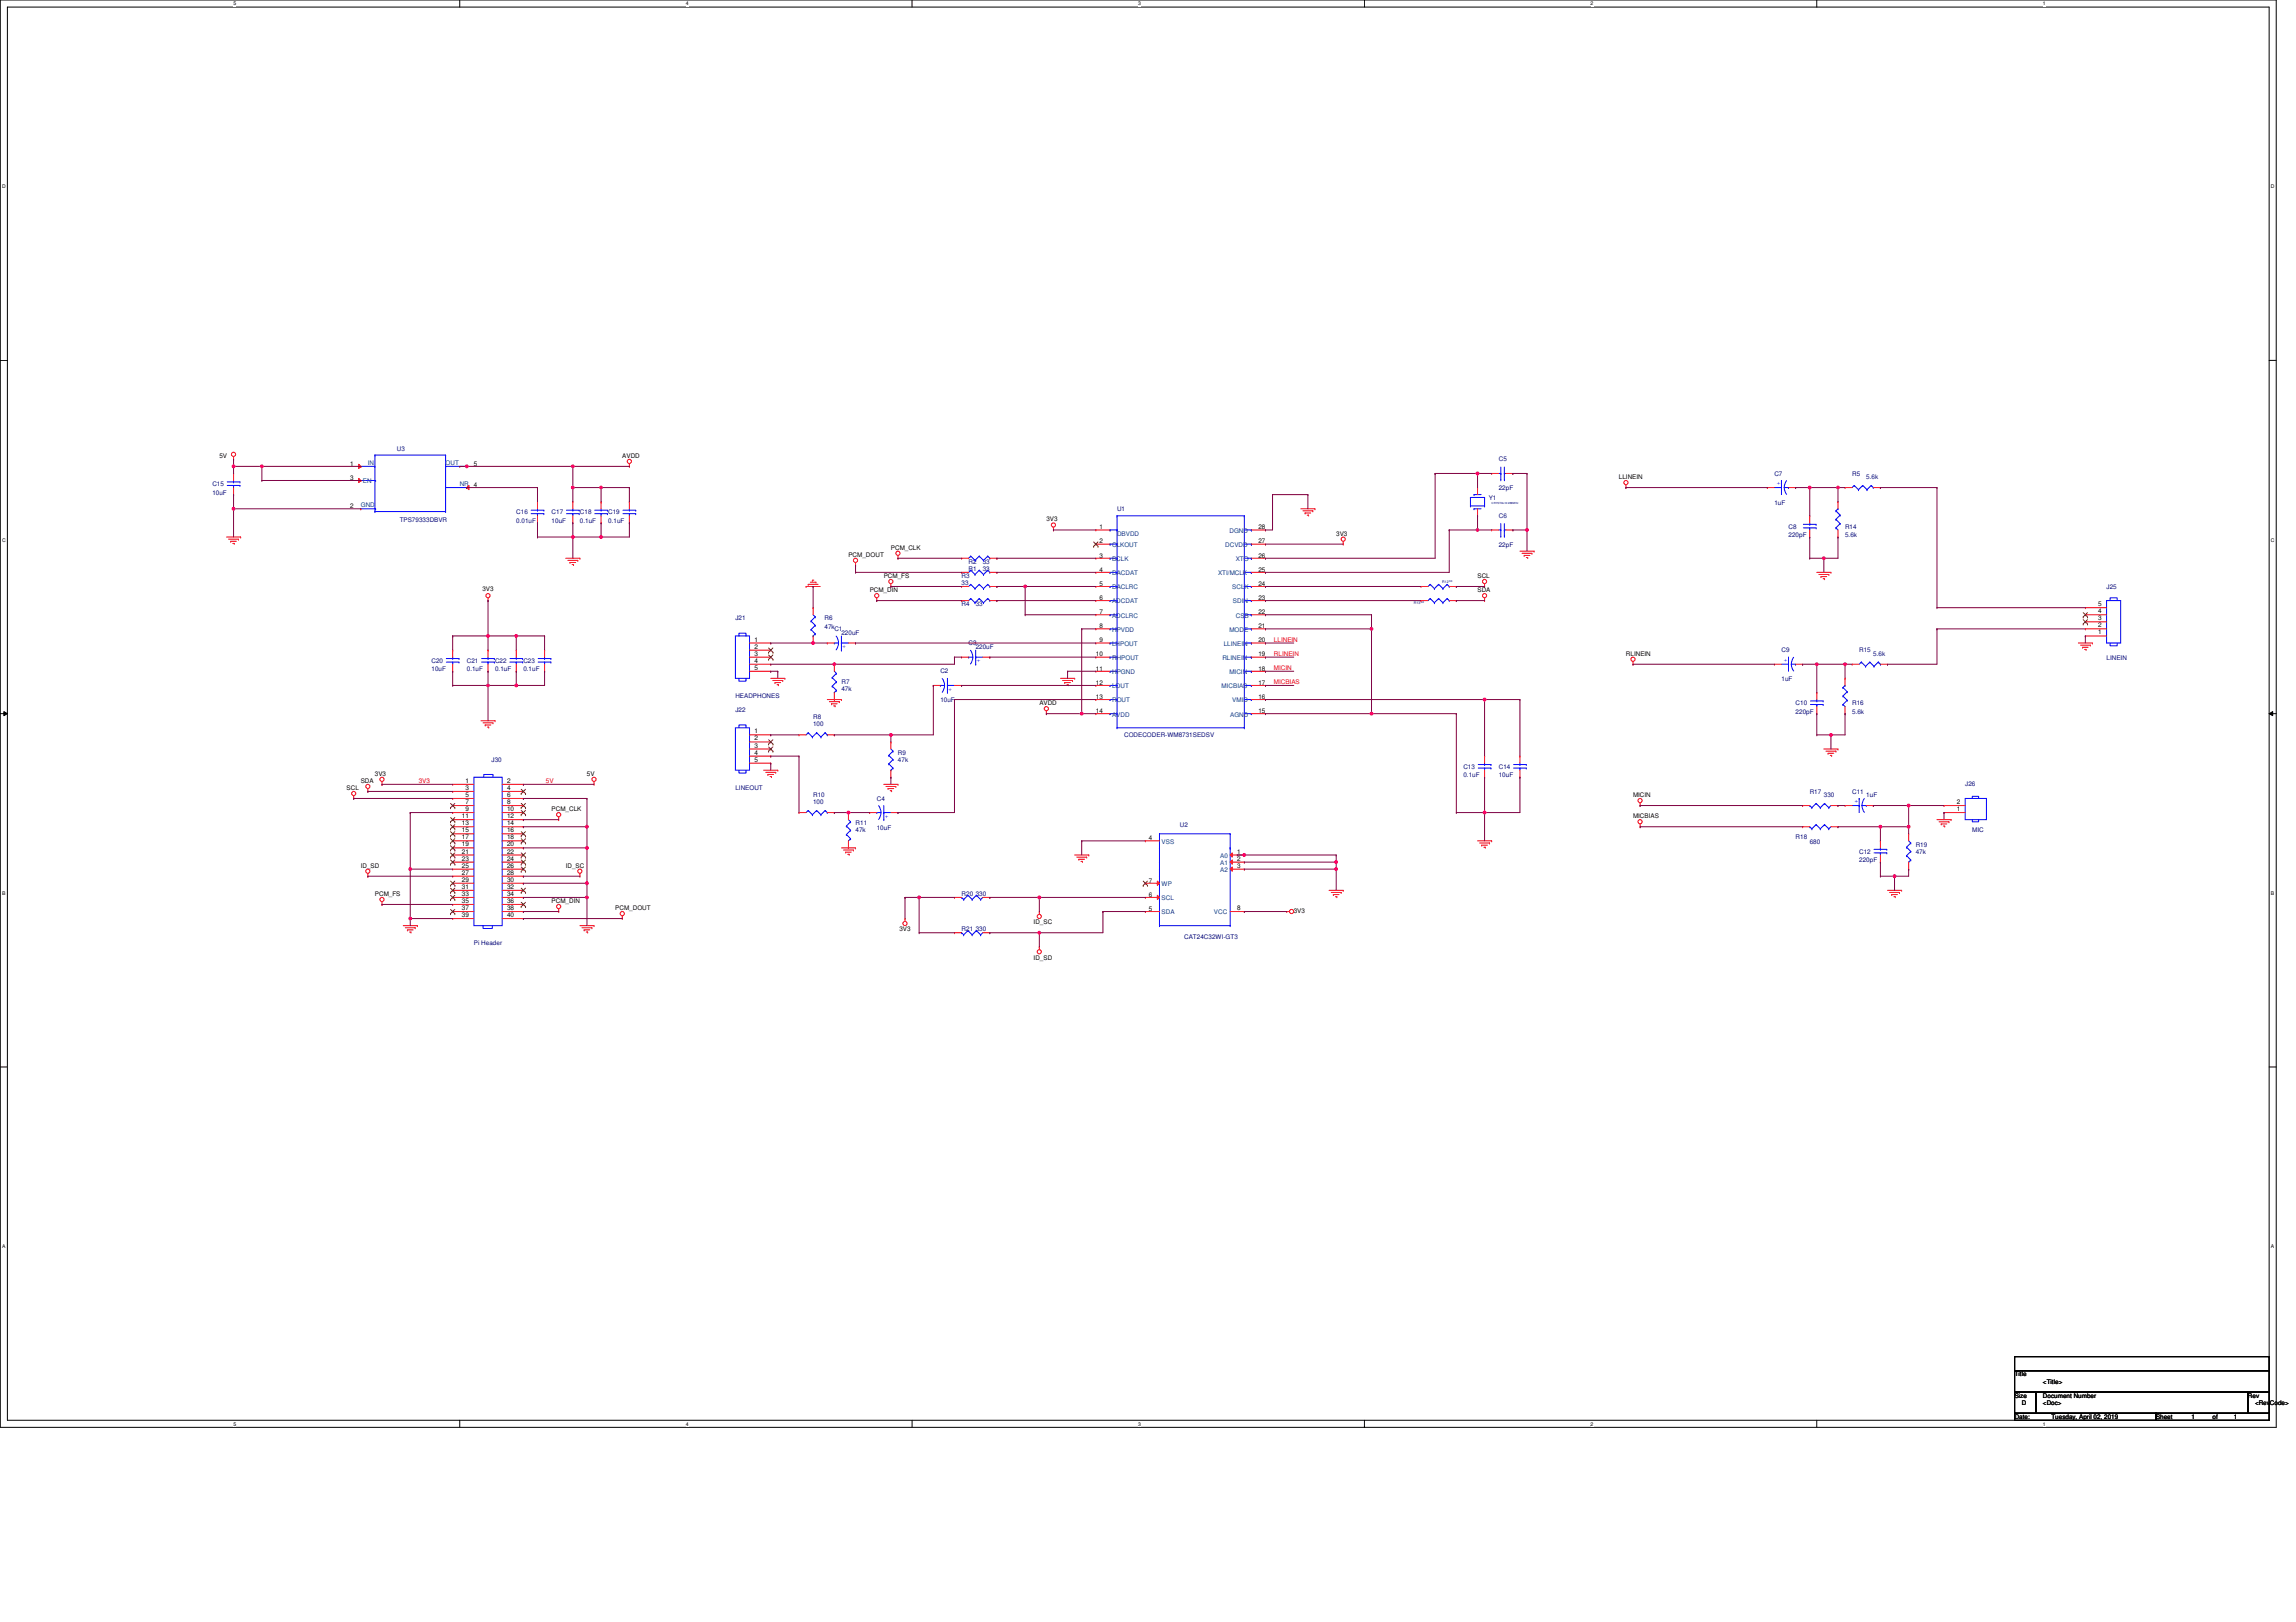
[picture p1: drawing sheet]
<svg xmlns="http://www.w3.org/2000/svg" width="297mm" height="210mm" viewBox="0 0 297 210" stroke-linecap="round" stroke-linejoin="round" font-family="sans-serif">
<defs><g id="words">
<g font-size=".8">
<text x="28.4" y="59.3">5V</text>
<text x="80.5" y="59.3">AVDD</text>
<text x="45.3" y="60.3">1</text>
<text x="45.3" y="65.8">2</text>
<text x="45.3" y="62.1">3</text>
<text x="61.3" y="63">4</text>
<text x="61.3" y="60.3">5</text>
<text x="209.4" y="62">LLINEIN</text>
<text x="115.3" y="71.1">PCM_CLK</text>
<text x="135.4" y="67.5">3V3</text>
<text x="142.2" y="68.5">1</text>
<text x="142.2" y="70.3">2</text>
<text x="162.8" y="70.3">27</text>
<text x="162.8" y="68.5">28</text>
<text x="172.9" y="69.3">3V3</text>
<text x="62.4" y="76.4">3V3</text>
<text x="109.8" y="72.1">PCM_DOUT</text>
<text x="112.5" y="76.6">PCM_DIN</text>
<text x="114.3" y="74.8">PCM_FS</text>
<text x="142.2" y="72.2">3</text>
<text x="142.2" y="74">4</text>
<text x="142.2" y="75.8">5</text>
<text x="142.2" y="77.6">6</text>
<text x="162.8" y="77.6">23</text>
<text x="162.8" y="75.8">24</text>
<text x="162.8" y="74">25</text>
<text x="162.8" y="72.2">26</text>
<text x="191.2" y="74.8">SCL</text>
<text x="191.2" y="76.6">SDA</text>
<text x="97.6" y="83">1</text>
<text x="97.6" y="83.9">2</text>
<text x="142.2" y="79.5">7</text>
<text x="142.2" y="81.3">8</text>
<text x="142.2" y="83.1">9</text>
<text x="162.8" y="83.1">20</text>
<text x="162.8" y="81.3">21</text>
<text x="162.8" y="79.5">22</text>
<text x="271.4" y="82.1">1</text>
<text x="271.4" y="81.2">2</text>
<text x="271.4" y="80.3">3</text>
<text x="271.4" y="79.4">4</text>
<text x="271.4" y="78.5">5</text>
<text x="97.6" y="84.9">3</text>
<text x="97.6" y="85.8">4</text>
<text x="97.6" y="86.7">5</text>
<text x="141.8" y="85">10</text>
<text x="141.8" y="86.8">11</text>
<text x="141.8" y="88.6">12</text>
<text x="162.8" y="88.6">17</text>
<text x="162.8" y="86.8">18</text>
<text x="162.8" y="85">19</text>
<text x="210.4" y="84.9">RLINEIN</text>
<text x="97.6" y="94.9">1</text>
<text x="97.6" y="95.8">2</text>
<text x="134.5" y="91.3">AVDD</text>
<text x="141.8" y="90.4">13</text>
<text x="141.8" y="92.3">14</text>
<text x="162.8" y="92.3">15</text>
<text x="162.8" y="90.4">16</text>
<text x="46.7" y="101.3">SDA</text>
<text x="48.5" y="100.4">3V3</text>
<text x="60.2" y="101.3">1</text>
<text x="65.6" y="101.3">2</text>
<text x="75.9" y="100.4">5V</text>
<text x="97.6" y="96.7">3</text>
<text x="97.6" y="97.7">4</text>
<text x="97.6" y="98.6">5</text>
<text x="44.8" y="102.2">SCL</text>
<text x="59.8" y="105.9">11</text>
<text x="59.8" y="106.8">13</text>
<text x="59.8" y="107.7">15</text>
<text x="60.2" y="102.2">3</text>
<text x="60.2" y="103.1">5</text>
<text x="60.2" y="104.1">7</text>
<text x="60.2" y="105">9</text>
<text x="65.6" y="102.2">4</text>
<text x="65.6" y="103.1">6</text>
<text x="65.6" y="104.1">8</text>
<text x="65.6" y="105">10</text>
<text x="65.6" y="105.9">12</text>
<text x="65.6" y="106.8">14</text>
<text x="65.6" y="107.7">16</text>
<text x="71.4" y="105">PCM_CLK</text>
<text x="211.3" y="103.2">MICIN</text>
<text x="211.3" y="105.9">MICBIAS</text>
<text x="253.1" y="105">1</text>
<text x="253.1" y="104.1">2</text>
<text x="46.7" y="112.3">ID_SD</text>
<text x="59.8" y="108.6">17</text>
<text x="59.8" y="109.5">19</text>
<text x="59.8" y="110.5">21</text>
<text x="59.8" y="111.4">23</text>
<text x="59.8" y="112.3">25</text>
<text x="59.8" y="113.2">27</text>
<text x="65.6" y="108.6">18</text>
<text x="65.6" y="109.5">20</text>
<text x="65.6" y="110.5">22</text>
<text x="65.6" y="111.4">24</text>
<text x="65.6" y="112.3">26</text>
<text x="65.6" y="113.2">28</text>
<text x="73.2" y="112.3">ID_SC</text>
<text x="148.6" y="108.7">4</text>
<text x="160.1" y="110.6">1</text>
<text x="160.1" y="111.5">2</text>
<text x="160.1" y="112.4">3</text>
<text x="48.5" y="116">PCM_FS</text>
<text x="59.8" y="114.1">29</text>
<text x="59.8" y="115">31</text>
<text x="59.8" y="115.9">33</text>
<text x="59.8" y="116.9">35</text>
<text x="59.8" y="117.8">37</text>
<text x="59.8" y="118.7">39</text>
<text x="65.6" y="114.1">30</text>
<text x="65.6" y="115">32</text>
<text x="65.6" y="115.9">34</text>
<text x="65.6" y="116.9">36</text>
<text x="65.6" y="117.8">38</text>
<text x="65.6" y="118.7">40</text>
<text x="71.4" y="116.9">PCM_DIN</text>
<text x="79.6" y="117.8">PCM_DOUT</text>
<text x="133.7" y="119.6">ID_SC</text>
<text x="148.6" y="117.9">5</text>
<text x="148.6" y="116">6</text>
<text x="148.6" y="114.2">7</text>
<text x="160.1" y="117.8">8</text>
<text x="167.4" y="118.1">3V3</text>
<text x="116.4" y="120.5">3V3</text>
<text x="133.7" y="124.2">ID_SD</text>
<text x="260.6" y="178.1">Title</text>
<text x="264.3" y="179">&lt;Title&gt;</text>
<text x="260.6" y="180.9">Size</text>
<text x="260.6" y="183.6">Date:</text>
<text x="261.6" y="181.8">D</text>
<text x="264.3" y="180.9">Document Number</text>
<text x="264.3" y="181.8">&lt;Doc&gt;</text>
<text x="265.4" y="183.6">Tuesday, April 02, 2019</text>
<text x="278.9" y="183.6">Sheet</text>
<text x="283.5" y="183.6">1</text>
<text x="286.2" y="183.6">of</text>
<text x="289" y="183.6">1</text>
<text x="290.8" y="180.9">Rev</text>
<text x="291.7" y="181.8">&lt;RevCode&gt;</text>
</g>
<g font-size=".8" fill="#00007f">
<text x="51.3" y="58.3">U3</text>
<text x="193.9" y="59.7">C5</text>
<text x="27.5" y="62.9">C15</text>
<text x="27.5" y="64">10uF</text>
<text x="192.6" y="64.7">Y1</text>
<text x="193.9" y="63.5">22pF</text>
<text x="229.6" y="61.5">C7</text>
<text x="229.6" y="65.3">1uF</text>
<text x="239.6" y="61.5">R5</text>
<text x="241.4" y="62">5.6k</text>
<text x="51.7" y="67.6">TPS79333DBVR</text>
<text x="66.8" y="66.6">C16</text>
<text x="66.8" y="67.7">0.01uF</text>
<text x="71.4" y="66.6">C17</text>
<text x="71.4" y="67.7">10uF</text>
<text x="75" y="66.6">C18</text>
<text x="75" y="67.7">0.1uF</text>
<text x="78.7" y="66.6">C19</text>
<text x="78.7" y="67.7">0.1uF</text>
<text x="144.5" y="66.1">U1</text>
<text x="193.9" y="67">C6</text>
<text x="193.9" y="70.8">22pF</text>
<text x="231.4" y="68.4">C8</text>
<text x="231.4" y="69.5">220pF</text>
<text x="238.7" y="68.4">R14</text>
<text x="238.7" y="69.5">5.6k</text>
<text x="124.4" y="74.8">R3</text>
<text x="124.4" y="75.7">33</text>
<text x="125.3" y="73">R2</text>
<text x="125.3" y="73.9">R1</text>
<text x="127.1" y="73">33</text>
<text x="127.1" y="73.9">33</text>
<text x="272.5" y="76.2">J25</text>
<text x="95.1" y="80.3">J21</text>
<text x="106.7" y="80.3">R6</text>
<text x="106.7" y="81.4">47k</text>
<text x="107.9" y="81.7">C1</text>
<text x="108.9" y="82.1">220uF</text>
<text x="124.4" y="78.5">R4</text>
<text x="125.3" y="83.5">C3</text>
<text x="126.2" y="78.5">33</text>
<text x="126.2" y="83.9">220uF</text>
<text x="55.8" y="85.8">C20</text>
<text x="55.8" y="86.9">10uF</text>
<text x="60.4" y="85.8">C21</text>
<text x="60.4" y="86.9">0.1uF</text>
<text x="64" y="85.8">C22</text>
<text x="64" y="86.9">0.1uF</text>
<text x="67.7" y="85.8">C23</text>
<text x="67.7" y="86.9">0.1uF</text>
<text x="108.9" y="88.5">R7</text>
<text x="108.9" y="89.4">47k</text>
<text x="121.7" y="87.2">C2</text>
<text x="230.5" y="84.4">C9</text>
<text x="230.5" y="88.2">1uF</text>
<text x="240.5" y="84.4">R15</text>
<text x="242.4" y="84.9">5.6k</text>
<text x="272.5" y="85.4">LINEIN</text>
<text x="95.1" y="92.2">J22</text>
<text x="95.1" y="90.3">HEADPHONES</text>
<text x="105.2" y="93.1">R8</text>
<text x="105.2" y="94">100</text>
<text x="121.7" y="90.9">10uF</text>
<text x="145.4" y="95.4">CODECODER-WM8731SEDSV</text>
<text x="232.3" y="91.3">C10</text>
<text x="232.3" y="92.4">220pF</text>
<text x="239.6" y="91.3">R16</text>
<text x="239.6" y="92.4">5.6k</text>
<text x="63.6" y="98.6">J30</text>
<text x="116.2" y="97.7">R9</text>
<text x="116.2" y="98.6">47k</text>
<text x="189.3" y="99.5">C13</text>
<text x="189.3" y="100.6">0.1uF</text>
<text x="193.9" y="99.5">C14</text>
<text x="193.9" y="100.6">10uF</text>
<text x="254.2" y="101.8">J26</text>
<text x="95.1" y="102.2">LINEOUT</text>
<text x="105.2" y="103.2">R10</text>
<text x="105.2" y="104.1">100</text>
<text x="110.7" y="106.8">R11</text>
<text x="110.7" y="107.7">47k</text>
<text x="113.4" y="103.6">C4</text>
<text x="113.4" y="107.4">10uF</text>
<text x="152.7" y="107.1">U2</text>
<text x="234.1" y="102.7">R17</text>
<text x="236" y="103.2">330</text>
<text x="239.6" y="102.7">C11</text>
<text x="241.4" y="103.2">1uF</text>
<text x="255.2" y="107.7">MIC</text>
<text x="232.3" y="108.6">R18</text>
<text x="234.1" y="109.2">680</text>
<text x="240.5" y="110.5">C12</text>
<text x="240.5" y="111.6">220pF</text>
<text x="247.8" y="109.6">R19</text>
<text x="247.8" y="110.5">47k</text>
<text x="124.4" y="116">R20 330</text>
<text x="61.3" y="122.4">Pi Header</text>
<text x="124.4" y="120.5">R21 330</text>
<text x="153.2" y="121.5">CAT24C32WI-GT3</text>
</g>
<g font-size=".8" fill="#00407f">
<text x="46.7" y="65.7">GND</text>
<text x="47" y="62.5">EN</text>
<text x="47.6" y="60.2">IN</text>
<text x="57.6" y="60.2">OUT</text>
<text x="59.5" y="62.9">NR</text>
<text x="143.9" y="70.8">CLKOUT</text>
<text x="144.5" y="69.3">DBVDD</text>
<text x="158.5" y="70.8">DCVDD</text>
<text x="159.1" y="69">DGND</text>
<text x="143.9" y="72.6">BCLK</text>
<text x="143.9" y="74.4">DACDAT</text>
<text x="143.9" y="76.3">DACLRC</text>
<text x="157.6" y="74.4">XTI/MCLK</text>
<text x="159.4" y="76.3">SCLK</text>
<text x="159.9" y="72.6">XTO</text>
<text x="143.9" y="78.1">ADCDAT</text>
<text x="143.9" y="79.9">ADCLRC</text>
<text x="143.9" y="81.8">HPVDD</text>
<text x="143.9" y="83.6">LHPOUT</text>
<text x="158.3" y="83.6">LLINEIN</text>
<text x="159.1" y="81.8">MODE</text>
<text x="159.5" y="78.1">SDIN</text>
<text x="159.9" y="79.9">CSB</text>
<text x="143.9" y="85.4">RHPOUT</text>
<text x="143.9" y="87.2">HPGND</text>
<text x="143.9" y="89.1">LOUT</text>
<text x="158" y="89.1">MICBIAS</text>
<text x="158.1" y="85.4">RLINEIN</text>
<text x="159.1" y="87.2">MICIN</text>
<text x="143.9" y="90.9">ROUT</text>
<text x="143.9" y="92.7">AVDD</text>
<text x="159.1" y="92.7">AGND</text>
<text x="159.4" y="90.9">VMID</text>
<text x="150.3" y="109.2">VSS</text>
<text x="157.9" y="111">A0</text>
<text x="157.9" y="111.9">A1</text>
<text x="157.9" y="112.8">A2</text>
<text x="150.3" y="118.3">SDA</text>
<text x="150.3" y="116.5">SCL</text>
<text x="150.3" y="114.7">WP</text>
<text x="157" y="118.3">VCC</text>
</g>
<g font-size=".8" fill="#00f">
<text x="230.3" y="62.8" transform="rotate(-90 230.3 62.8)">+</text>
<text x="109" y="83.5" transform="rotate(90 109 83.5)">+</text>
<text x="122.7" y="89" transform="rotate(90 122.7 89)">+</text>
<text x="126.4" y="85.3" transform="rotate(90 126.4 85.3)">+</text>
<text x="231.3" y="85.7" transform="rotate(-90 231.3 85.7)">+</text>
<text x="114.5" y="105.4" transform="rotate(90 114.5 105.4)">+</text>
<text x="240.4" y="104" transform="rotate(-90 240.4 104)">+</text>
</g>
<g font-size=".8" fill="#f00">
<text x="164.8" y="83">LLINEIN</text>
<text x="164.8" y="84.9">RLINEIN</text>
<text x="164.8" y="86.7">MICIN</text>
<text x="164.8" y="88.5">MICBIAS</text>
<text x="54.2" y="101.3">3V3</text>
<text x="70.6" y="101.3">5V</text>
</g>
<g font-size=".7">
<text x="30.2" y=".7">5</text>
<text x="88.7" y=".7">4</text>
<text x="147.3" y=".7">3</text>
<text x="205.8" y=".7">2</text>
<text x="264.3" y=".7">1</text>
<text x=".3" y="24.4">D</text>
<text x="293.8" y="24.4">D</text>
<text x=".3" y="70.1">C</text>
<text x="293.8" y="70.1">C</text>
<text x=".3" y="115.8">B</text>
<text x="293.8" y="115.8">B</text>
<text x=".3" y="161.5">A</text>
<text x="293.8" y="161.5">A</text>
<text x="30.2" y="184.5">5</text>
<text x="88.7" y="184.5">4</text>
<text x="147.3" y="184.5">3</text>
<text x="205.8" y="184.5">2</text>
<text x="264.3" y="184.5">1</text>
</g>
<g font-size=".5" fill="#00007f">
<text x="186.6" y="75.4">R12</text>
<text x="182.9" y="78.1">R13</text>
</g>
<g font-size=".4" fill="#00007f">
<text x="193" y="65.3">CRYSTAL12.288MHz</text>
<text x="187.5" y="75.3">33</text>
<text x="183.8" y="78.1">33</text>
</g>
</g></defs>
<path d="M0 0h294.5v184.7h-294.5zM1 .9h292.6v182.9h-292.6z" fill="none" stroke="#000" stroke-width=".13"/>
<g fill="#fff">
<path d="M30.2 .1h.4v.7h-.4z"/>
<path d="M30.2 183.9h.4v.7h-.4z"/>
</g>
<path d="M59.5 0v.9M59.5 183.8v.9" fill="none" stroke="#000" stroke-width=".13"/>
<g fill="#fff">
<path d="M88.7 .1h.4v.7h-.4z"/>
<path d="M88.7 183.9h.4v.7h-.4z"/>
</g>
<path d="M118 0v.9M118 183.8v.9" fill="none" stroke="#000" stroke-width=".13"/>
<g fill="#fff">
<path d="M147.3 .1h.3v.7h-.3z"/>
<path d="M147.3 183.9h.3v.7h-.3z"/>
</g>
<path d="M176.5 0v.9M176.5 183.8v.9" fill="none" stroke="#000" stroke-width=".13"/>
<g fill="#fff">
<path d="M205.8 .1h.3v.7h-.3z"/>
<path d="M205.8 183.9h.3v.7h-.3z"/>
</g>
<path d="M235 0v.9M235 183.8v.9" fill="none" stroke="#000" stroke-width=".13"/>
<g fill="#fff">
<path d="M264.3 .1h.4v.7h-.4z"/>
<path d="M264.3 183.9h.4v.7h-.4z"/>
<path d="M.3 23.8h.4v.7h-.4z"/>
<path d="M293.8 23.8h.5v.7h-.5z"/>
<path d="M.3 69.5h.4v.7h-.4z"/>
<path d="M293.8 69.5h.5v.7h-.5z"/>
</g>
<path d="M0 46.6h1M293.6 46.6h.9" fill="none" stroke="#000" stroke-width=".13"/>
<g fill="#fff">
<path d="M.3 115.2h.4v.8h-.4z"/>
<path d="M293.8 115.2h.4v.8h-.4z"/>
</g>
<path d="M0 92.4h1M.5 92.1l.5 .3-.5 .2zM293.6 92.4h.9M293.6 92.4l.4-.3v.5z" fill="none" stroke="#000" stroke-width=".13"/>
<path d="M.5 92.1l.5 .3-.5 .2zM293.6 92.4l.4-.3v.5z" fill="#000"/>
<g fill="#fff">
<path d="M.3 160.9h.4v.8h-.4z"/>
<path d="M293.8 160.9h.4v.8h-.4z"/>
</g>
<path d="M0 138.1h1M293.6 138.1h.9M260.6 175.6h33v1.8h-33zM260.6 177.4h33v2.7h-33zM260.6 180.1h2.8v2.8h-2.8zM260.6 182.9h18.3v.9h-18.3zM263.4 180.1h27.4v2.8h-27.4zM278.9 182.9h14.7v.9h-14.7zM290.8 180.1h2.8v2.8h-2.8z" fill="none" stroke="#000" stroke-width=".13"/>
<g fill="none" stroke="#f00" stroke-width=".13">
<path d="M30.2 59.4h.1M30.2 59.1v.3M81.4 60v.4M29.3 69.5h1.8M29.6 69.8h1.3M29.8 70h.1M29.8 70h.8M30.1 70.3h.2M30.3 70.3h.1M30.9 69.8h.1M31.1 69.5h.1M63.1 77.7h.1"/>
<path d="M63.1 77.4v.3M73.2 72.2h1.8M73.5 72.5h1.3M73.7 72.8h.1M73.7 72.8h.8M74 73.1h.2M74.2 73.1h.1M74.8 72.5h.1M75 72.2h.1M81.4 60.4h.1M104.3 75.9h.1M104.3 75.9h1.8"/>
<path d="M104.6 75.6h.1M104.6 75.6h1.2M104.8 75.3h.8M105.1 75.1h.1M105.1 75.1h.2M105.6 75.3h.1M110.7 73.2h.1M110.7 72.8v.4M113.4 77.7h.1M113.4 77.4v.3M115.3 75.9h.1M115.3 75.5v.4"/>
<path d="M116.2 72.2h.1M116.2 71.9v.3M124.4 75.9h.9M124.4 77.7h.9M124.4 77.7h.1M124.4 75.9h.1M128.1 75.9h.9M128.1 77.7h.9M129 77.7h.1M129 75.9h.1M136.3 68.6h.1M136.3 68.2v.4"/>
<path d="M168.3 65.8h1.8M168.6 66.1h1.2M168.8 66.4h.8M168.8 66.4h.1M169.1 66.7h.2M169.3 66.7h.1M169.8 66.1h.1M170.1 65.8h.1M173.8 70.4h.1M173.8 70v.4M192.1 75.9h.1M192.1 77.7h.1"/>
<path d="M192.1 75.5v.4M192.1 77.4v.3M196.6 71.3h1.9M196.9 71.6h1.3M197.2 71.9h.1M197.2 71.9h.7M197.5 72.2h.1M197.6 72.2h.1M198.2 71.6h.1M198.5 71.3h.1M210.4 63.1h.1M210.4 62.7v.4"/>
<path d="M235 74.1h1.9M235.3 74.3h1.3M235.6 74.6h.1M235.6 74.6h.7M235.9 74.9h.1M236 74.9h.1M236.6 74.3h.1M236.9 74.1h.1M62.2 93.3h1.8M62.5 93.5h1.3M62.8 93.8h.1M62.8 93.8h.7"/>
<path d="M63 94.1h.2M63.2 94.1h.1M63.8 93.5h.1M64 93.3h.1M98.8 99.7h1.8M99.1 99.9h1.3M99.7 87.8h1.8M100 88.1h1.3M100.3 88.3h.1M100.3 88.3h.7M100.4 99.9h.1M100.5 88.6h.2"/>
<path d="M100.6 99.7h.1M100.7 88.6h.1M101.3 88.1h.1M101.5 87.8h.1M107 90.5h1.9M107.3 90.8h1.3M107.6 91.1h.1M107.6 91.1h.7M107.8 91.3h.2M108 91.3h.1M108.6 90.8h.1M108.9 90.5h.1"/>
<path d="M135.4 92.4h.1M135.4 92v.4M137.2 87.8h1.8M137.5 88.1h1.3M137.7 88.3h.8M137.7 88.3h.1M138 88.6h.2M138.2 88.6h.1M138.8 88.1h.1M139 87.8h.1M211.3 86h.1M211.3 85.6v.4"/>
<path d="M236 96.9h1.8M236.2 97.2h1.3M236.5 97.5h.1M236.5 97.5h.7M236.8 97.8h.2M237 97.8h.1M237.5 97.2h.1M237.8 96.9h.1M268.9 83.2h1.8M269.2 83.5h1.2M269.4 83.8h.1M269.4 83.8h.8"/>
<path d="M269.7 84h.2M269.9 84h.1M270.4 83.5h.1M270.7 83.2h.1M45.8 103.3h.1M45.8 103v.3M47.6 102.4h.1M47.6 113.4h.1M47.6 102.1v.3M47.6 113v.4M49.4 117h.1M49.4 116.7v.3"/>
<path d="M49.4 101.5h.1M49.4 101.1v.4M52.2 119.8h1.8M54 119.8h.1M72.3 106.1h.1M72.3 105.7v.4M72.3 118h.1M72.3 117.6v.4M75 113.4h.1M75 113v.4M75 119.8h1.9M76.9 101.5h.1"/>
<path d="M76.9 101.1v.4M76.9 119.8h.1M80.5 118.9h.1M80.5 118.5v.4M99.3 100.2h.1M99.3 100.2h.8M99.6 100.5h.2M99.8 100.5h.1M108.9 109.7h1.8M109.1 110h1.3M109.4 110.3h.1M109.4 110.3h.7"/>
<path d="M109.7 110.6h.2M109.9 110.6h.1M110.4 110h.1M110.7 109.7h.1M114.3 101.5h1.9M114.6 101.8h1.3M114.9 102.1h.1M114.9 102.1h.7M115.2 102.3h.1M115.3 102.3h.1M115.9 101.8h.1M116.2 101.5h.1"/>
<path d="M117.1 118.9v.3M117.1 118.9h.1M134.5 118h.1M134.5 118v.3M139 110.6h1.9M139.3 110.9h1.3M139.6 111.2h.1M139.6 111.2h.7M139.9 111.5h.1M140 111.5h.1M140.6 110.9h.1M140.9 110.6h.1"/>
<path d="M166.5 118h.3M166.5 118h.1M171.9 115.2h1.9M172.2 115.5h1.3M172.5 115.8h.1M172.5 115.8h.7M172.8 116h.2M173 116h.1M173.5 115.5h.1M173.8 115.2h.1M191.2 108.8h1.8M191.4 109.1h1.3"/>
<path d="M191.7 109.4h.7M191.7 109.4h.1M192 109.6h.2M192.2 109.6h.1M192.7 109.1h.1M193 108.8h.1M212.2 104.2h.1M212.2 107h.1M212.2 103.9v.3M212.2 106.6v.4M244.2 115.2h1.8M244.5 115.5h1.2"/>
<path d="M244.7 115.8h.1M244.7 115.8h.8M245 116h.2M245.2 116h.1M245.7 115.5h.1M246 115.2h.1M250.6 106.1h1.8M250.9 106.3h1.2M251.1 106.6h.1M251.1 106.6h.8M251.4 106.9h.2M251.6 106.9h.1"/>
<path d="M252.1 106.3h.1M252.4 106.1h.1M52.4 120.1h1.3M52.7 120.3h.1M52.7 120.3h.7M53 120.6h.2M53.2 120.6h.1M53.7 120.1h.1M75.3 120.1h1.3M75.6 120.3h.1M75.6 120.3h.7M75.8 120.6h.2"/>
<path d="M76 120.6h.1M76.6 120.1h.1M134.5 122.5h.1M134.5 122.5v.4"/>
<circle cx="30.2" cy="58.8" r=".27"/>
<circle cx="81.4" cy="59.7" r=".27"/>
<circle cx="63.1" cy="77.1" r=".27"/>
<circle cx="110.7" cy="72.5" r=".27"/>
<circle cx="113.4" cy="77.1" r=".27"/>
<circle cx="115.3" cy="75.3" r=".27"/>
<circle cx="116.2" cy="71.6" r=".27"/>
<circle cx="136.3" cy="67.9" r=".27"/>
<circle cx="173.8" cy="69.8" r=".27"/>
<circle cx="192.1" cy="77.1" r=".27"/>
<circle cx="192.1" cy="75.3" r=".27"/>
<circle cx="210.3" cy="62.5" r=".27"/>
<circle cx="135.4" cy="91.7" r=".27"/>
<circle cx="211.3" cy="85.3" r=".27"/>
<circle cx="45.8" cy="102.7" r=".27"/>
<circle cx="47.6" cy="101.8" r=".27"/>
<circle cx="47.6" cy="112.7" r=".27"/>
<circle cx="49.4" cy="100.9" r=".27"/>
<circle cx="49.4" cy="116.4" r=".27"/>
<circle cx="72.3" cy="117.3" r=".27"/>
<circle cx="72.3" cy="105.4" r=".27"/>
<circle cx="75" cy="112.7" r=".27"/>
<circle cx="76.8" cy="100.9" r=".27"/>
<circle cx="80.5" cy="118.2" r=".27"/>
<circle cx="117.1" cy="119.5" r=".27"/>
<circle cx="134.5" cy="118.6" r=".27"/>
<circle cx="167.1" cy="118" r=".27"/>
<circle cx="212.2" cy="106.3" r=".27"/>
<circle cx="212.2" cy="103.6" r=".27"/>
<circle cx="134.5" cy="123.2" r=".27"/>
</g>
<g fill="none" stroke="#00f" stroke-width=".13">
<path d="M48.5 58.9h.1M48.5 58.9v7.3M48.5 58.9h9.1M57.6 58.9h.1M57.6 58.9v7.3M46.7 60.4h1.8M46.7 65.8h1.9M46.7 62.2h1.9M48.5 66.2h.1M48.5 60.4h.1M48.5 66.2h9.1M48.6 65.8h.1"/>
<path d="M48.6 62.2h.1M57.6 66.2h.1M57.6 60.4h.1M57.6 60.4h2.8M57.6 63.1h2.8M60.4 63.1h.1M125.6 77.5l.5 .5M125.6 75.6l.5 .6M125.6 77.5h.1M125.6 75.6h.1M125.6 77.5l-.3 .2M125.6 75.6l-.3 .3"/>
<path d="M126.1 78h.1M126.1 76.2h.1M126.7 77.5l.5 .5M126.7 75.6l.5 .6M126.7 77.5h.1M126.7 75.6h.1M126.7 77.5l-.6 .5M126.7 75.6l-.6 .6M127.2 78h.1M127.2 76.2h.1M127.8 77.5h.1M127.8 75.6h.1"/>
<path d="M127.8 77.5l-.6 .5M127.8 75.6l-.6 .6M127.8 77.5l.3 .2M127.8 75.6l.3 .3M128.1 77.7h.1M128.1 75.9h.1"/>
</g>
<path d="M46.4 60.1l.3 .3-.3 .2z" fill="#f00"/>
<path d="M46.4 60.1l.3 .3-.3 .2zM46.7 60.4h.1M46.7 65.8h.1" fill="none" stroke="#f00" stroke-width=".13"/>
<path d="M46.4 61.9l.3 .3-.3 .3z" fill="#f00"/>
<path d="M46.4 61.9l.3 .3-.3 .3zM46.7 62.2h.1" fill="none" stroke="#f00" stroke-width=".13"/>
<path d="M60.4 63.1l.3-.3v.6z" fill="#f00"/>
<g fill="none" stroke="#f00" stroke-width=".13">
<path d="M60.4 63.1l.3-.3v.6zM60.4 63.1h.1M60.4 60.4h.1M69.5 64.9h.1M69.5 67.7h.1M69.5 64.9v.9M69.5 66.8v.9M74.1 64.9h.1M74.1 67.7h.1M74.1 64.9v.9M74.1 66.8v.9M81.4 64.9h.1"/>
<path d="M81.4 67.7h.1M81.4 64.9v.9M81.4 66.8v.9M105.2 78.6h.1M105.2 78.6v1M124.4 74.1h.9M124.4 72.2h.9M124.4 74.1h.1M124.4 72.2h.1M128.1 74.1h.9M128.1 72.2h.9M129 74.1h.1"/>
<path d="M129 72.2h.1M141.8 68.6h.1M141.8 70.4h.1M141.8 72.2h.1M141.8 74.1h.1M141.8 75.9h.1M141.8 77.7h.1M141.8 79.6h.1M141.8 74.1h1.8M141.8 72.2h1.8M141.8 79.6h1.8M141.8 68.6h1.8"/>
<path d="M141.8 70.4h1.8M141.8 75.9h1.8M141.8 77.7h1.8M161.9 74.1h1.8M161.9 72.2h1.8M161.9 79.6h1.8M161.9 68.6h1.8M161.9 70.4h1.8M161.9 75.9h1.8M161.9 77.7h1.8M163.7 79.6h.1M163.7 77.7h.1"/>
<path d="M163.7 75.9h.1M163.7 74.1h.1M163.7 72.2h.1M163.7 70.4h.1M163.7 68.6h.1M183.8 75.9h1M183.8 75.9h.1M187.5 75.9h.9M188.4 75.9h.1M191.2 63.1h.1M191.2 66.8h.1M191.2 63.1v.9"/>
<path d="M191.2 65.8v1M193 68.6h.9M193 68.6h.1M194.8 68.6h.9M195.7 68.6h.1M228.6 63.1h1M228.6 63.1h.1M231.4 63.1h.9M232.3 63.1h.1M234.1 66.8h.1M234.1 69.5h.1M234.1 66.8v.9"/>
<path d="M234.1 68.6v.9M237.8 69.5h.1M237.8 64.9h.1M237.8 64.9v.9M237.8 68.6v.9M238.7 63.1h.1M238.7 63.1h.9M242.4 63.1h.9M243.3 63.1h.1M269.8 79.6h2.7M269.8 78.6h2.7M269.8 79.6h.1"/>
<path d="M269.8 78.6h.1M58.6 84.1h.1M58.6 86.9h.1M58.6 84.1v.9M58.6 86v.9M63.1 84.1h.1M63.1 86.9h.1M63.1 84.1v.9M63.1 86v.9M66.8 84.1h.1M66.8 86.9h.1M66.8 84.1v.9"/>
<path d="M66.8 86v.9M70.5 84.1h.1M70.5 86.9h.1M70.5 84.1v.9M70.5 86v.9M97 95.1h2.7M97 96h2.7M97 96.9h2.7M97 97.8h2.7M97 98.8h2.7M99.7 95.1h.1M99.7 96h.1"/>
<path d="M99.7 96.9h.1M99.7 97.8h.1M99.7 98.8h.1M103.4 95.1h.1M103.4 95.1h.9M105.2 83.2h.1M105.2 82.3v.9M107 83.2h.1M107 95.1h.9M107 83.2h.9M107.9 95.1h.1M107.9 86h.1"/>
<path d="M107.9 90.5h.1M107.9 86v.9M107.9 89.6v.9M109.8 83.2h.9M110.7 83.2h.1M115.3 96h.1M115.3 96v.9M115.3 99.7v.9M120.7 88.7h1M120.7 88.7h.1M123.5 88.7h.9M124.4 85h.9"/>
<path d="M124.4 85h.1M124.4 88.7h.1M127.1 85h1M128.1 85h.1M141.8 81.4h.1M141.8 83.2h.1M141.8 85h.1M141.8 86.9h.1M141.8 88.7h.1M141.8 90.5h.1M141.8 92.4h.1M141.8 81.4h1.8"/>
<path d="M141.8 83.2h1.8M141.8 85h1.8M141.8 86.9h1.8M141.8 88.7h1.8M141.8 90.5h1.8M141.8 92.4h1.8M161.9 81.4h1.8M161.9 83.2h1.8M161.9 85h1.8M161.9 86.9h1.8M161.9 88.7h1.8M161.9 90.5h1.8"/>
<path d="M161.9 92.4h1.8M163.7 92.4h.1M163.7 90.5h.1M163.7 88.7h.1M163.7 86.9h.1M163.7 85h.1M163.7 83.2h.1M163.7 81.4h.1M192.1 97.8h.1M192.1 97.8v1M192.1 99.7v.9M196.6 97.8h.1"/>
<path d="M196.6 97.8v1M196.6 99.7v.9M235 89.6h.1M235 92.4h.1M235 89.6v.9M235 91.4v1M238.7 92.4h.1M238.7 87.8h.1M238.7 87.8v.9M238.7 91.4v1M269.8 82.3h2.7M269.8 81.4h2.7"/>
<path d="M269.8 80.5h2.7M269.8 82.3h.1M269.8 81.4h.1M269.8 80.5h.1M58.6 117h.1M58.6 117h2.7M58.6 115.2h.1M58.6 115.2h2.7M58.6 118.9h.1M58.6 118.9h2.7M58.6 101.5h.1M58.6 102.4h.1"/>
<path d="M58.6 103.3h.1M58.6 104.2h.1M58.6 105.2h.1M58.6 106.1h.1M58.6 107h.1M58.6 107.9h.1M58.6 108.8h.1M58.6 109.7h.1M58.6 110.6h.1M58.6 111.6h.1M58.6 112.5h.1M58.6 113.4h.1"/>
<path d="M58.6 114.3h.1M58.6 105.2h2.7M58.6 104.2h2.7M58.6 107h2.7M58.6 101.5h2.7M58.6 102.4h2.7M58.6 103.3h2.7M58.6 106.1h2.7M58.6 107.9h2.7M58.6 108.8h2.7M58.6 109.7h2.7M58.6 110.6h2.7"/>
<path d="M58.6 111.6h2.7M58.6 112.5h2.7M58.6 113.4h2.7M58.6 114.3h2.7M58.6 118h.1M58.6 118h2.7M58.6 116.1h.1M58.6 116.1h2.7M65 115.2h2.7M65 117h2.7M65 118.9h2.7M65 105.2h2.7"/>
<path d="M65 104.2h2.7M65 107h2.7M65 101.5h2.7M65 102.4h2.7M65 103.3h2.7M65 106.1h2.7M65 107.9h2.7M65 108.8h2.7M65 109.7h2.7M65 110.6h2.7M65 111.6h2.7M65 112.5h2.7"/>
<path d="M65 113.4h2.7M65 114.3h2.7M65 118h2.7M65 116.1h2.7M67.7 117h.1M67.7 115.2h.1M67.7 101.5h.1M67.7 102.4h.1M67.7 103.3h.1M67.7 104.2h.1M67.7 105.2h.1M67.7 106.1h.1"/>
<path d="M67.7 107h.1M67.7 107.9h.1M67.7 108.8h.1M67.7 109.7h.1M67.7 110.6h.1M67.7 111.6h.1M67.7 112.5h.1M67.7 113.4h.1M67.7 114.3h.1M67.7 118.9h.1M67.7 116.1h.1M67.7 118h.1"/>
<path d="M109.8 105.2h.1M109.8 109.7h.1M109.8 105.2v.9M109.8 108.8v.9M112.5 105.2h.1M112.5 105.2h.9M115.3 100.6h.1M115.3 105.2h.9M116.2 105.2h.1M123.5 116.1h.1M123.5 116.1h.9M127.1 116.1h1"/>
<path d="M128.1 116.1h.1M192.1 100.6h.1M196.6 100.6h.1M233.2 104.2h.9M233.2 107h.9M233.2 107h.1M233.2 104.2h.1M236.9 104.2h.9M236.9 107h.9M237.8 107h.1M237.8 104.2h.1M246.9 107.9h.1"/>
<path d="M246.9 112.5h.1M246.9 107.9v.9M246.9 111.6v.9M251.5 105.2h2.7M251.5 104.2h2.7M251.5 105.2h.1M251.5 104.2h.1"/>
</g>
<g fill="none" stroke="#00f" stroke-width=".13">
<path d="M68.7 66.5h1.7M68.7 66h1.7M69.5 66h.1M69.5 66.5h.1M69.5 65.8v.2M69.5 66.5v.3M70.4 66.5h.1M70.4 66h.1M73.3 66.5h1.6M73.3 66h1.6M74.1 66h.1M74.1 66.5h.1"/>
<path d="M74.1 65.8v.2M74.1 66.5v.3M74.9 66.5h.1M74.9 66h.1M80.6 66.5h1.6M80.6 66h1.6M81.4 66h.1M81.4 66.5h.1M81.4 65.8v.2M81.4 66.5v.3M82.2 66.5h.1M82.2 66h.1"/>
<path d="M105.2 79.6l.3 .2M105.5 79.8h.1M105.5 79.8l-.6 .6M125.6 73.8l.5 .5M125.6 72l.5 .5M125.6 73.8h.1M125.6 72h.1M125.6 73.8l-.3 .3M125.6 72l-.3 .2M126.1 74.3h.1M126.1 72.5h.1M126.7 73.8l.5 .5"/>
<path d="M126.7 72l.5 .5M126.7 73.8h.1M126.7 72h.1M126.7 73.8l-.6 .5M126.7 72l-.6 .5M127.2 74.3h.1M127.2 72.5h.1M127.8 73.8h.1M127.8 72h.1M127.8 73.8l-.6 .5M127.8 72l-.6 .5M127.8 73.8l.3 .3"/>
<path d="M127.8 72l.3 .2M128.1 74.1h.1M128.1 72.2h.1M143.6 68.6h.1M143.6 70.4h.1M143.6 72.2h.1M143.6 74.1h.1M143.6 75.9h.1M143.6 77.7h.1M143.6 79.6h.1M143.6 68.6h.9M143.6 70.4h.9"/>
<path d="M143.6 72.2h.9M143.6 74.1h.9M143.6 75.9h.9M143.6 77.7h.9M143.6 79.6h.9M144.5 66.8h16.5M144.5 77.7h.1M144.5 75.9h.1M144.5 74.1h.1M144.5 72.2h.1M144.5 70.4h.1M144.5 68.6h.1"/>
<path d="M144.5 66.8h.1M144.5 79.6h.1M144.5 66.8v27.4M161 68.6h.9M161 70.4h.9M161 72.2h.9M161 74.1h.9M161 75.9h.9M161 77.7h.9M161 79.6h.9M161 66.8h.1M161 66.8v27.4"/>
<path d="M161.9 68.6h.1M161.9 70.4h.1M161.9 72.2h.1M161.9 74.1h.1M161.9 75.9h.1M161.9 77.7h.1M161.9 79.6h.1M185 75.6l.6 .6M185 75.6h.1M185 75.6l-.2 .3M185.6 76.2h.1M186.1 75.6l.6 .6"/>
<path d="M186.1 75.6h.1M186.1 75.6l-.5 .6M186.7 76.2h.1M187.2 75.6l.3 .3M187.2 75.6h.1M187.2 75.6l-.5 .6M187.5 75.9h.1M190.2 64.4h1.9M190.2 65.5h1.9M190.2 64.4h.1M190.2 65.5h.1M190.2 64.4v1.1"/>
<path d="M190.7 64h.1M190.7 65.8h.1M190.7 64h.9M190.7 65.8h.9M192.1 65.5h.1M192.1 64.4h.1M192.1 64.4v1.1M193.9 68.6h.3M194.2 69.4h.1M194.2 68.6h.1M194.2 67.8v1.6M194.6 68.6h.1"/>
<path d="M194.6 69.4h.1M194.6 67.8v1.6M194.6 68.6h.2M229.6 63.1h.9M230.5 62.2h.1M230.5 63.1h.1M230.5 62.2v1.8M230.8 63.1h.6M230.8 63.1l.2 .6 .1 .3M231.1 62.2l-.2 .6-.1 .3M231.4 63.1h.1M233.3 68.3h1.7"/>
<path d="M233.3 67.9h1.7M234.1 67.9h.1M234.1 68.3h.1M234.1 67.7v.2M234.1 68.3v.3M235 68.3h.1M235 67.9h.1M237.5 67.2l.6 .6M237.5 66.1l.6 .6M237.5 68.3l.3 .3M237.5 68.3h.1M237.5 67.2h.1"/>
<path d="M237.5 66.1h.1M237.8 65.8h.1M237.8 65.8l-.3 .3M238.1 67.8h.1M238.1 66.7h.1M238.1 67.8l-.6 .5M238.1 66.7l-.6 .5M239.9 62.8h.1M239.9 62.8l-.3 .3M239.9 62.8l.5 .6M240.4 63.4h.1M241 62.8h.1"/>
<path d="M241 62.8l-.6 .6M241 62.8l.5 .6M241.5 63.4h.1M242.1 62.8h.1M242.1 62.8l-.6 .6M242.1 62.8l.3 .3M242.4 63.1h.1M272.5 77.7h1.9v5.5h-1.9zM273 77.7v-.3h.9v.3M57.7 85.7h1.7M57.7 85.2h1.7M58.6 85.2h.1"/>
<path d="M58.6 85.7h.1M58.6 85v.2M58.6 85.7v.3M59.4 85.7h.1M59.4 85.2h.1M62.3 85.7h1.7M62.3 85.2h1.7M63.1 85.2h.1M63.1 85.7h.1M63.1 85v.2M63.1 85.7v.3M64 85.7h.1"/>
<path d="M64 85.2h.1M66 85.7h1.6M66 85.2h1.6M66.8 85.2h.1M66.8 85.7h.1M66.8 85v.2M66.8 85.7v.3M67.6 85.7h.1M67.6 85.2h.1M69.6 85.7h1.7M69.6 85.2h1.7M70.5 85.2h.1"/>
<path d="M70.5 85.7h.1M70.5 85v.2M70.5 85.7v.3M71.3 85.7h.1M71.3 85.2h.1M95.1 94.2h1.9v5.5h-1.9zM95.6 94.2v-.4h.9v.4M95.6 99.7v.3h.9v-.3M104.6 94.8h.1M104.6 94.8l-.3 .3M104.6 94.8l.5 .6M104.9 80.4h.1"/>
<path d="M104.9 81.5h.1M104.9 80.4l.6 .5M104.9 81.5l.6 .5M105.1 95.4h.1M105.2 82.3h.1M105.5 80.9h.1M105.5 82h.1M105.5 80.9l-.6 .6M105.5 82l-.3 .3M105.7 94.8h.1M105.7 94.8l-.6 .6M105.7 94.8l.5 .6"/>
<path d="M106.2 95.4h.1M106.8 94.8h.1M106.8 94.8l-.6 .6M106.8 94.8l.2 .3M107 95.1h.1M107.7 87.7h.1M107.7 88.8h.1M107.7 87.7l.5 .5M107.7 88.8l.5 .5M107.9 83.2h.1M107.9 89.6h.1M107.9 83.2h.6"/>
<path d="M107.9 86.9l.3 .2M108.2 82.3l.2 .6 .1 .3M108.2 87.1h.1M108.2 88.2h.1M108.2 89.3h.1M108.2 87.1l-.5 .6M108.2 88.2l-.5 .6M108.2 89.3l-.3 .3M108.5 83.2l-.2 .6-.1 .3M108.9 84.1h.1M108.9 83.2h.1M108.9 83.2h.9"/>
<path d="M108.9 82.3v1.8M115 97.8h.1M115 98.8h.1M115 97.8l.5 .5M115 98.8l.5 .6M115.3 96.9l.2 .3M115.3 99.7h.1M115.5 97.2h.1M115.5 98.3h.1M115.5 99.4h.1M115.5 97.2l-.5 .6M115.5 98.3l-.5 .5"/>
<path d="M115.5 99.4l-.2 .3M121.7 88.7h.1M121.7 88.7h.5M121.9 87.8l.3 .6v.3M122.2 88.7l-.1 .6-.2 .3M122.6 88.7h.9M122.6 89.6h.1M122.6 88.7h.1M122.6 87.8v1.8M125.3 85h.1M125.3 85h.6M125.6 84.2l.1 .2 .2 .6"/>
<path d="M125.9 85l-.1 .4-.2 .5M126.2 85h.9M126.2 86h.1M126.2 85h.1M126.2 84.1v1.9M143.6 81.4h.1M143.6 83.2h.1M143.6 85h.1M143.6 86.9h.1M143.6 88.7h.1M143.6 90.5h.1M143.6 92.4h.1"/>
<path d="M143.6 81.4h.9M143.6 83.2h.9M143.6 85h.9M143.6 86.9h.9M143.6 88.7h.9M143.6 90.5h.9M143.6 92.4h.9M144.5 94.2h16.5M144.5 94.2h.1M144.5 92.4h.1M144.5 90.5h.1M144.5 81.4h.1"/>
<path d="M144.5 83.2h.1M144.5 85h.1M144.5 86.9h.1M144.5 88.7h.1M161 81.4h.9M161 83.2h.9M161 85h.9M161 86.9h.9M161 88.7h.9M161 90.5h.9M161 92.4h.9M161 94.2h.1"/>
<path d="M161.9 81.4h.1M161.9 83.2h.1M161.9 85h.1M161.9 86.9h.1M161.9 88.7h.1M161.9 90.5h.1M161.9 92.4h.1M191.2 99.4h1.7M191.2 98.9h1.7M192.1 98.9h.1M192.1 99.4h.1M192.1 98.8v.1"/>
<path d="M192.1 99.4v.3M192.9 99.4h.1M192.9 98.9h.1M195.8 99.4h1.7M195.8 98.9h1.7M196.6 98.9h.1M196.6 99.4h.1M196.6 98.8v.1M196.6 99.4v.3M197.5 99.4h.1M197.5 98.9h.1M234.2 91.2h1.7"/>
<path d="M234.2 90.7h1.7M235 90.7h.1M235 91.2h.1M235 90.5v.2M235 91.2v.2M235.9 91.2h.1M235.9 90.7h.1M238.4 91.2l.3 .2M238.4 91.2h.1M238.4 90.1h.1M238.4 89h.1M238.4 90.1l.6 .5"/>
<path d="M238.4 89l.6 .5M238.7 88.7h.1M238.7 88.7l-.3 .3M239 90.6h.1M239 89.5h.1M239 90.6l-.6 .6M239 89.5l-.6 .6M273 83.2v.4h.9v-.4M61.3 100.6h3.7v19.2h-3.7zM62.5 119.8v.4h1.2v-.4M62.6 100.6v-.4h1.2v.4M109.5 106.9h.1"/>
<path d="M109.5 108h.1M109.5 106.9l.5 .5M109.5 108l.5 .5M109.8 108.8h.1M109.8 106.1l.2 .2M110 106.3h.1M110 107.4h.1M110 108.5h.1M110 106.3l-.5 .6M110 107.4l-.5 .6M110 108.5l-.2 .3M113.4 105.2h.1"/>
<path d="M113.4 105.2h.6M113.7 104.3l.1 .2 .2 .7M114 105.2l-.1 .3-.2 .5M114.3 106.1h.1M114.3 105.2h.1M114.3 104.2v1.9M114.3 105.2h1M124.4 116.1l.3 .3M124.4 116.1h.1M124.7 116.4h.1M125.2 115.9l.6 .5M125.2 115.9h.1"/>
<path d="M125.2 115.9l-.5 .5M125.8 116.4h.1M126.3 115.9l.6 .5M126.3 115.9h.1M126.3 115.9l-.5 .5M126.9 116.4h.1M127.1 116.1l-.2 .3M150 119.8h.1M150 107.9h.1M150 109.7h.1M150 111.6h.1M150 112.5h.1"/>
<path d="M150 113.4h.1M150 115.2h.1M150 116.1h.1M150 118h.1M150 107.9v11.9M150 119.8h9.1M150 107.9h9.1M159.1 119.8h.1M159.1 107.9h.1M159.1 109.7h.1M159.1 107.9v11.9M234.1 107h.1"/>
<path d="M234.1 104.2h.1M234.1 107l.3 .3M234.1 104.2l.3 .3M234.4 107.3h.1M234.4 104.5h.1M235 106.7l.5 .6M235 104l.5 .5M235 106.7h.1M235 104h.1M235 106.7l-.6 .6M235 104l-.6 .5M235.5 107.3h.1"/>
<path d="M235.5 104.5h.1M236 106.7l.6 .6M236 104l.6 .5M236 106.7h.1M236 104h.1M236 106.7l-.5 .6M236 104l-.5 .5M236.6 107.3h.1M236.6 104.5h.1M236.9 107l-.3 .3M236.9 104.2l-.3 .3M246.7 109.6l.5 .6"/>
<path d="M246.7 110.7l.5 .6M246.7 109.6h.1M246.7 110.7h.1M246.9 111.6h.1M246.9 108.8l.3 .3M247.2 109.1h.1M247.2 110.2h.1M247.2 111.3h.1M247.2 109.1l-.5 .5M247.2 110.2l-.5 .5M247.2 111.3l-.3 .3M254.2 103.3h2.8v2.8h-2.8z"/>
<path d="M255.2 106.1v.2h.8v-.2M255.2 103.3v-.2h.8v.2"/>
</g>
<g fill="none" stroke="#7f4000" stroke-width=".13">
<path d="M141.5 70.7h.1M141.5 70.1l.6 .6M142 70.1l-.5 .6M142.1 70.7h.1M269.5 79.8h.1M269.5 79.3l.6 .5M270.1 79.3l-.6 .5M270.1 79.8h.1M99.4 96.3h.1M99.4 97.2h.1M99.4 95.7l.6 .6M99.4 96.7l.6 .5"/>
<path d="M100 95.7l-.6 .6M100 96.7l-.6 .5M100 96.3h.1M100 97.2h.1M269.5 80.8h.1M269.5 80.2l.6 .6M270.1 80.2l-.6 .6M270.1 80.8h.1M58.3 115.5h.1M58.3 116.4h.1M58.3 104.5h.1M58.3 106.4h.1"/>
<path d="M58.3 107.3h.1M58.3 108.2h.1M58.3 109.1h.1M58.3 110h.1M58.3 110.9h.1M58.3 111.8h.1M58.3 114.6h.1M58.3 118.2h.1M58.3 114.9l.5 .6M58.3 105.8l.5 .6M58.3 107.6l.5 .6M58.3 104l.5 .5"/>
<path d="M58.3 106.7l.5 .6M58.3 108.5l.5 .6M58.3 109.5l.5 .5M58.3 110.4l.5 .5M58.3 111.3l.5 .5M58.3 114l.5 .6M58.3 115.9l.5 .5M58.3 117.7l.5 .5M58.8 114.9l-.5 .6M58.8 115.9l-.5 .5M58.8 117.7l-.5 .5M58.8 111.3l-.5 .5"/>
<path d="M58.8 114l-.5 .6M58.8 104l-.5 .5M58.8 105.8l-.5 .6M58.8 106.7l-.5 .6M58.8 107.6l-.5 .6M58.8 108.5l-.5 .6M58.8 109.5l-.5 .5M58.8 110.4l-.5 .5M58.8 115.5h.1M58.8 118.2h.1M58.8 116.4h.1M58.8 104.5h.1"/>
<path d="M58.8 106.4h.1M58.8 107.3h.1M58.8 108.2h.1M58.8 109.1h.1M58.8 110h.1M58.8 110.9h.1M58.8 111.8h.1M58.8 114.6h.1M67.4 115.5h.1M67.4 117.3h.1M67.4 102.7h.1M67.4 104.5h.1"/>
<path d="M67.4 105.4h.1M67.4 108.2h.1M67.4 109.1h.1M67.4 110.9h.1M67.4 111.8h.1M67.4 112.8h.1M67.4 116.8l.6 .5M67.4 114.9l.6 .6M67.4 102.1l.6 .6M67.4 104l.6 .5M67.4 104.9l.6 .5M67.4 107.6l.6 .6"/>
<path d="M67.4 108.5l.6 .6M67.4 110.4l.6 .5M67.4 111.3l.6 .5M67.4 112.2l.6 .6M68 114.9l-.6 .6M68 116.8l-.6 .5M68 102.1l-.6 .6M68 104l-.6 .5M68 104.9l-.6 .5M68 107.6l-.6 .6M68 108.5l-.6 .6M68 110.4l-.6 .5"/>
<path d="M68 111.3l-.6 .5M68 112.2l-.6 .6M68 115.5h.1M68 117.3h.1M68 102.7h.1M68 104.5h.1M68 105.4h.1M68 108.2h.1M68 109.1h.1M68 110.9h.1M68 111.8h.1M68 112.8h.1"/>
</g>
<path d="M159.4 110.4v.5l-.3-.3z" fill="#f00"/>
<path d="M159.1 110.6h1.9M159.4 110.4v.5l-.3-.3zM161 110.6h.1" fill="none" stroke="#f00" stroke-width=".13"/>
<path d="M159.1 111.6l.3-.3v.5z" fill="#f00"/>
<path d="M159.1 111.6l.3-.3v.5zM159.1 111.6h1.9M161 111.6h.1" fill="none" stroke="#f00" stroke-width=".13"/>
<path d="M159.1 112.5l.3-.3v.5z" fill="#f00"/>
<path d="M148.2 108.8h1.8M148.2 118h1.8M148.2 108.8h.1M148.2 118h.1M159.1 112.5l.3-.3v.5zM159.1 112.5h1.9M161 112.5h.1" fill="none" stroke="#f00" stroke-width=".13"/>
<path d="M149.7 115.9l.3 .2-.3 .3z" fill="#f00"/>
<path d="M148.2 116.1h1.8M148.2 116.1h.1M149.7 115.9l.3 .2-.3 .3z" fill="none" stroke="#f00" stroke-width=".13"/>
<path d="M149.7 114l.3 .3-.3 .3z" fill="#f00"/>
<g fill="none" stroke="#f00" stroke-width=".13">
<path d="M30.2 61.3h.1M30.2 64h.1M30.2 61.3v.9M30.2 63.1v.9M77.8 64.9h.1M77.8 67.7h.1M77.8 64.9v.9M77.8 66.8v.9M183.8 77.7h1M183.8 77.7h.1M187.5 77.7h.9M188.4 77.7h.1"/>
<path d="M193 61.3h.9M193 61.3h.1M194.8 61.3h.9M195.7 61.3h.1M97 86h2.7M97 83.2h2.7M97 84.1h2.7M97 85h2.7M97 86.9h2.7M99.7 83.2h.1M99.7 84.1h.1M99.7 85h.1"/>
<path d="M99.7 86h.1M99.7 86.9h.1M229.6 86h.1M229.6 86h.9M232.3 86h.9M233.2 86h.1M239.6 86h.9M239.6 86h.1M243.3 86h.9M244.2 86h.1M103.4 105.2h.1M103.4 105.2h.9"/>
<path d="M107 105.2h.9M107.9 105.2h.1M148.2 114.3h1.8M148.2 114.3h.1M149.7 114l.3 .3-.3 .3zM159.1 118h1.9M161 118h.1M238.7 104.2h.1M238.7 104.2h.9M241.4 104.2h1M242.4 104.2h.1M243.3 108.8h.1"/>
<path d="M243.3 111.6h.1M243.3 108.8v.9M243.3 110.6v1M123.5 120.7h.1M123.5 120.7h.9M127.1 120.7h1M128.1 120.7h.1"/>
</g>
<path d="M99.4 84.4h.1M99.4 85.3h.1M99.4 83.9l.6 .5M99.4 84.8l.6 .5M100 83.9l-.6 .5M100 84.8l-.6 .5M100 84.4h.1M100 85.3h.1M147.9 114.6h.1M147.9 114l.6 .6M148.5 114l-.6 .6M148.5 114.6h.1" fill="none" stroke="#7f4000" stroke-width=".13"/>
<g fill="none" stroke="#00f" stroke-width=".13">
<path d="M29.4 62.8h1.6M29.4 62.4h1.6M30.2 62.4h.1M30.2 62.8h.1M30.2 62.2v.2M30.2 62.8v.3M31 62.8h.1M31 62.4h.1M76.9 66.5h1.7M76.9 66h1.7M77.8 66h.1M77.8 66.5h.1"/>
<path d="M77.8 65.8v.2M77.8 66.5v.3M78.6 66.5h.1M78.6 66h.1M185 77.5l.6 .5M185 77.5h.1M185 77.5l-.2 .2M185.6 78h.1M186.1 77.5l.6 .5M186.1 77.5h.1M186.1 77.5l-.5 .5M186.7 78h.1"/>
<path d="M187.2 77.5l.3 .2M187.2 77.5h.1M187.2 77.5l-.5 .5M187.5 77.7h.1M193.9 61.3h.3M194.2 62.1h.1M194.2 61.3h.1M194.2 60.4v1.7M194.6 61.3h.1M194.6 62.1h.1M194.6 60.4v1.7M194.6 61.3h.2"/>
<path d="M95.1 82.3h1.9v5.5h-1.9zM95.6 82.3v-.4h.9v.4M95.6 87.8v.4h.9v-.4M230.5 86h.9M231.4 85h.1M231.4 86h.1M231.4 85v1.9M231.8 86l.1 .6 .2 .2M231.8 86h.5M232 85.1l-.2 .5v.4M232.3 86h.1M240.8 85.7l.6 .5"/>
<path d="M240.8 85.7h.1M240.8 85.7l-.3 .3M241.4 86.2h.1M241.9 85.7l.5 .5M241.9 85.7h.1M241.9 85.7l-.5 .5M242.4 86.2h.1M243 85.7h.1M243 85.7l-.6 .5M243 85.7l.3 .3M243.3 86h.1M104.6 104.9h.1"/>
<path d="M104.6 104.9l-.3 .3M104.6 104.9l.5 .5M105.1 105.4h.1M105.7 104.9h.1M105.7 104.9l-.6 .5M105.7 104.9l.5 .5M106.2 105.4h.1M106.8 104.9h.1M106.8 104.9l-.6 .5M106.8 104.9l.2 .3M107 105.2h.1M239.6 104.2h.9"/>
<path d="M240.5 103.3h.1M240.5 104.2h.1M240.5 103.3v1.9M240.9 104.2h.5M240.9 104.2l.1 .7 .2 .2M241.2 103.3l-.3 .6v.3M241.4 104.2h.1M242.4 110.4h1.7M242.4 109.9h1.7M243.3 109.9h.1M243.3 110.4h.1M243.3 109.7v.2"/>
<path d="M243.3 110.4v.2M244.1 110.4h.1M244.1 109.9h.1M124.4 120.7l.3 .3M124.4 120.7h.1M124.7 121h.1M125.2 120.4l.6 .6M125.2 120.4h.1M125.2 120.4l-.5 .6M125.8 121h.1M126.3 120.4l.6 .6M126.3 120.4h.1"/>
<path d="M126.3 120.4l-.5 .6M126.9 121h.1M127.1 120.7l-.2 .3"/>
</g>
<path d="M107.9 95.1h.1M107.9 95.1h7.4M128.1 85h13.7M128.1 85h.1M138.1 86.9h.1M138.1 86.9v.9M138.1 86.9h3.7" fill="none" stroke="#7f0040" stroke-width=".13"/>
<circle cx="115.3" cy="95.1" r=".18" fill="#f0f"/>
<circle cx="115.3" cy="95.1" r=".18" fill="none" stroke="#f0f" stroke-width=".13"/>
<path d="M115.3 95.1h.1M115.3 95.1h5.4M107.9 105.2h.1M107.9 105.2h4.6M109.8 105.2h.1" fill="none" stroke="#7f0040" stroke-width=".13"/>
<circle cx="109.8" cy="105.2" r=".18" fill="#f0f"/>
<circle cx="109.8" cy="105.2" r=".18" fill="none" stroke="#f0f" stroke-width=".13"/>
<path d="M185.7 61.3h5.5M185.7 61.3h.1M191.2 61.3h.1M191.2 61.3v1.8M103.4 97.8h.1M103.4 97.8v7.4M123.5 90.5h.1M123.5 90.5v14.7h-7.3M123.5 90.5h18.3M116.2 105.2h.1" fill="none" stroke="#7f0040" stroke-width=".13"/>
<circle cx="191.1" cy="61.3" r=".18" fill="#f0f"/>
<circle cx="191.1" cy="61.3" r=".18" fill="none" stroke="#f0f" stroke-width=".13"/>
<path d="M191.2 61.3h.1M191.2 61.3h1.8M195.7 61.3h1.9M195.7 68.6h1.9M195.7 61.3h.1M195.7 68.6h.1M197.6 61.3h.1M197.6 68.6h.1M197.6 61.3v10" fill="none" stroke="#7f0040" stroke-width=".13"/>
<circle cx="197.5" cy="68.6" r=".18" fill="#f0f"/>
<circle cx="197.5" cy="68.6" r=".18" fill="none" stroke="#f0f" stroke-width=".13"/>
<path d="M191.2 66.8h.1M191.2 68.6h.1M191.2 66.8v1.8M191.2 68.6h1.8" fill="none" stroke="#7f0040" stroke-width=".13"/>
<circle cx="191.1" cy="68.6" r=".18" fill="#f0f"/>
<circle cx="191.1" cy="68.6" r=".18" fill="none" stroke="#f0f" stroke-width=".13"/>
<path d="M129 75.9h3.6M129 75.9h.1" fill="none" stroke="#7f0040" stroke-width=".13"/>
<circle cx="132.6" cy="75.9" r=".18" fill="#f0f"/>
<circle cx="132.6" cy="75.9" r=".18" fill="none" stroke="#f0f" stroke-width=".13"/>
<path d="M129 77.7h.1M129 72.2h.1M129 74.1h.1M129 77.7h12.8M129 72.2h12.8M129 74.1h12.8M232.3 63.1h.1M232.3 63.1h1.8M234.1 63.1h.1M234.1 63.1v3.7" fill="none" stroke="#7f0040" stroke-width=".13"/>
<circle cx="234.1" cy="63.1" r=".18" fill="#f0f"/>
<circle cx="234.1" cy="63.1" r=".18" fill="none" stroke="#f0f" stroke-width=".13"/>
<path d="M234.1 63.1h.1M234.1 63.1h3.7M237.8 63.1h.1M237.8 63.1v1.8" fill="none" stroke="#7f0040" stroke-width=".13"/>
<circle cx="237.8" cy="63.1" r=".18" fill="#f0f"/>
<circle cx="237.8" cy="63.1" r=".18" fill="none" stroke="#f0f" stroke-width=".13"/>
<path d="M234.1 69.5h.1M234.1 72.2h.1M234.1 69.5v2.7M234.1 72.2h1.9M237.8 63.1h.9M237.8 63.1h.1" fill="none" stroke="#7f0040" stroke-width=".13"/>
<circle cx="236" cy="72.2" r=".18" fill="#f0f"/>
<circle cx="236" cy="72.2" r=".18" fill="none" stroke="#f0f" stroke-width=".13"/>
<path d="M210.4 63.1h18.2M210.4 63.1h.1M236 72.2h.1M236 72.2v1.9M237.8 69.5h.1M237.8 69.5v2.7h-1.8M235 86h.1M235 86v3.6" fill="none" stroke="#7f0040" stroke-width=".13"/>
<circle cx="235" cy="86" r=".18" fill="#f0f"/>
<circle cx="235" cy="86" r=".18" fill="none" stroke="#f0f" stroke-width=".13"/>
<path d="M235 86h3.7M235 86h.1M238.7 86h.1M238.7 86v1.8" fill="none" stroke="#7f0040" stroke-width=".13"/>
<circle cx="238.7" cy="86" r=".18" fill="#f0f"/>
<circle cx="238.7" cy="86" r=".18" fill="none" stroke="#f0f" stroke-width=".13"/>
<path d="M235 92.4h.1M235 95.1h.1M235 92.4v2.7M236.9 95.1h.1M238.7 86h.1M238.7 92.4h.1M238.7 92.4v2.7h-3.7M238.7 86h.9" fill="none" stroke="#7f0040" stroke-width=".13"/>
<circle cx="236.9" cy="95.1" r=".18" fill="#f0f"/>
<circle cx="236.9" cy="95.1" r=".18" fill="none" stroke="#f0f" stroke-width=".13"/>
<path d="M236.9 95.1h.1M236.9 95.1v1.8M244.2 86h.1M244.2 86h6.4M242.4 104.2h.1M242.4 104.2h4.5M243.3 107h.1M243.3 107v1.8M246.9 104.2h.1M246.9 104.2v2.8" fill="none" stroke="#7f0040" stroke-width=".13"/>
<circle cx="246.9" cy="107" r=".18" fill="#f0f"/>
<circle cx="246.9" cy="107" r=".18" fill="none" stroke="#f0f" stroke-width=".13"/>
<circle cx="246.9" cy="104.2" r=".18" fill="#f0f"/>
<circle cx="246.9" cy="104.2" r=".18" fill="none" stroke="#f0f" stroke-width=".13"/>
<path d="M243.3 111.6h.1M243.3 113.4h.1M243.3 111.6v1.8M243.3 113.4h1.8M245.1 113.4h.1M245.1 113.4v1.8M246.9 112.5h.1M246.9 112.5v.9" fill="none" stroke="#7f0040" stroke-width=".13"/>
<circle cx="245.1" cy="113.4" r=".18" fill="#f0f"/>
<circle cx="245.1" cy="113.4" r=".18" fill="none" stroke="#f0f" stroke-width=".13"/>
<path d="M237.8 107h5.5M237.8 107h.1M245.1 113.4h.1M245.1 113.4h1.8" fill="none" stroke="#7f0040" stroke-width=".13"/>
<circle cx="243.3" cy="107" r=".18" fill="#f0f"/>
<circle cx="243.3" cy="107" r=".18" fill="none" stroke="#f0f" stroke-width=".13"/>
<path d="M192.1 90.5h.1M192.1 90.5h4.5M192.1 105.2h.1M192.1 100.6h.1M192.1 100.6v4.6M196.6 100.6h.1M196.6 100.6v4.6h-4.5M237.8 104.2h.9M237.8 104.2h.1" fill="none" stroke="#7f0040" stroke-width=".13"/>
<circle cx="192.1" cy="105.2" r=".18" fill="#f0f"/>
<circle cx="192.1" cy="105.2" r=".18" fill="none" stroke="#f0f" stroke-width=".13"/>
<path d="M192.1 90.5h.1M192.1 90.5v7.3" fill="none" stroke="#7f0040" stroke-width=".13"/>
<circle cx="192.1" cy="90.5" r=".18" fill="#f0f"/>
<circle cx="192.1" cy="90.5" r=".18" fill="none" stroke="#f0f" stroke-width=".13"/>
<g fill="none" stroke="#7f0040" stroke-width=".13">
<path d="M30.2 60.4h.1M30.2 60.4h16.5M33.9 62.2h.1M33.9 60.4h.1M33.9 62.2h12.8M33.9 60.4v1.8M163.7 79.6h13.7M163.7 68.6h.9M163.7 79.6h.1M163.7 72.2h.1M163.7 74.1h.1M163.7 68.6h.1"/>
<path d="M177.4 79.6h.1M177.4 79.6v1.8h-13.7M185.7 61.3h.1M185.7 61.3v10.9h-22M187.5 68.6h3.7M187.5 68.6h.1M187.5 68.6v5.5h-23.8M243.3 63.1h.1M243.3 63.1h7.3M163.7 81.4h.1M188.4 92.4h.1M188.4 92.4v12.8"/>
<path d="M196.6 90.5h.1M196.6 90.5v7.3M211.3 86h18.3M211.3 86h.1M233.2 86h.1M233.2 86h1.8M188.4 105.2h3.7M188.4 105.2h.1M192.1 105.2h.1M192.1 105.2v3.6M212.2 107h21M212.2 104.2h21"/>
<path d="M212.2 104.2h.1M212.2 107h.1M243.3 107h3.6M243.3 107h.1M246.9 104.2h4.6M246.9 107h.1M246.9 104.2h.1M246.9 107v.9"/>
</g>
<circle cx="33.9" cy="60.3" r=".18" fill="#f0f"/>
<circle cx="33.9" cy="60.3" r=".18" fill="none" stroke="#f0f" stroke-width=".13"/>
<path d="M30.2 65.8h.1M30.2 65.8h16.5" fill="none" stroke="#7f0040" stroke-width=".13"/>
<circle cx="30.2" cy="65.8" r=".18" fill="#f0f"/>
<circle cx="30.2" cy="65.8" r=".18" fill="none" stroke="#f0f" stroke-width=".13"/>
<path d="M30.2 64h.1M30.2 65.8h.1M30.2 64v5.5M74.1 60.4h.1M74.1 63.1h.1M74.1 60.4v2.7M74.1 63.1h3.7" fill="none" stroke="#7f0040" stroke-width=".13"/>
<circle cx="77.8" cy="63.1" r=".18" fill="#f0f"/>
<circle cx="77.8" cy="63.1" r=".18" fill="none" stroke="#f0f" stroke-width=".13"/>
<circle cx="74.1" cy="63.1" r=".18" fill="#f0f"/>
<circle cx="74.1" cy="63.1" r=".18" fill="none" stroke="#f0f" stroke-width=".13"/>
<path d="M74.1 69.5h.1M74.1 69.5h7.3M77.8 63.1h.1M77.8 69.5h.1M77.8 63.1h3.6" fill="none" stroke="#7f0040" stroke-width=".13"/>
<circle cx="77.8" cy="69.5" r=".18" fill="#f0f"/>
<circle cx="77.8" cy="69.5" r=".18" fill="none" stroke="#f0f" stroke-width=".13"/>
<circle cx="74.1" cy="69.5" r=".18" fill="#f0f"/>
<circle cx="74.1" cy="69.5" r=".18" fill="none" stroke="#f0f" stroke-width=".13"/>
<g fill="none" stroke="#7f0040" stroke-width=".13">
<path d="M60.4 63.1h.1M60.4 63.1h9.1M69.5 69.5h.1M69.5 63.1h.1M69.5 67.7h.1M69.5 69.5h4.6M69.5 63.1v1.8M69.5 67.7v1.8M74.1 67.7h.1M74.1 63.1h.1M74.1 69.5h.1M74.1 63.1v1.8"/>
<path d="M74.1 67.7v4.5M77.8 67.7h.1M77.8 63.1h.1M77.8 63.1v1.8M77.8 67.7v1.8M81.4 67.7h.1M81.4 63.1h.1M81.4 63.1v1.8M81.4 67.7v1.8M63.1 82.3h.1M63.1 82.3v1.8M63.1 82.3h3.7"/>
</g>
<circle cx="66.8" cy="82.3" r=".18" fill="#f0f"/>
<circle cx="66.8" cy="82.3" r=".18" fill="none" stroke="#f0f" stroke-width=".13"/>
<g fill="none" stroke="#7f0040" stroke-width=".13">
<path d="M58.6 86.9h.1M58.6 88.7h.1M58.6 86.9v1.8M63.1 86.9h.1M63.1 88.7h.1M63.1 86.9v1.8M66.8 82.3h.1M66.8 86.9h.1M66.8 82.3h3.7M66.8 82.3v1.8M66.8 86.9v1.8h-8.2M70.5 82.3h.1"/>
<path d="M70.5 86.9h.1M70.5 82.3v1.8M70.5 86.9v1.8"/>
</g>
<circle cx="66.8" cy="88.7" r=".18" fill="#f0f"/>
<circle cx="66.8" cy="88.7" r=".18" fill="none" stroke="#f0f" stroke-width=".13"/>
<path d="M58.6 82.3h.1M58.6 82.3v1.8M58.6 82.3h4.5M63.1 88.7h.1M63.1 88.7v4.6M66.8 88.7h.1M66.8 88.7h3.7" fill="none" stroke="#7f0040" stroke-width=".13"/>
<circle cx="63.1" cy="88.7" r=".18" fill="#f0f"/>
<circle cx="63.1" cy="88.7" r=".18" fill="none" stroke="#f0f" stroke-width=".13"/>
<path d="M63.1 77.7h.1M63.1 77.7v4.6" fill="none" stroke="#7f0040" stroke-width=".13"/>
<circle cx="63.1" cy="82.3" r=".18" fill="#f0f"/>
<circle cx="63.1" cy="82.3" r=".18" fill="none" stroke="#f0f" stroke-width=".13"/>
<g fill="none" stroke="#7f0040" stroke-width=".13">
<path d="M163.7 75.9h.1M163.7 77.7h.1M163.7 75.9h20.1M163.7 77.7h20.1M164.6 64h.1M164.6 64v4.6M164.6 64h4.6M169.2 64h.1M169.2 64v1.8M250.6 78.6h19.2M250.6 63.1h.1M250.6 78.6h.1"/>
<path d="M250.6 63.1v15.5M135.4 92.4h4.5M135.4 92.4h.1M163.7 92.4h13.7M163.7 90.5h.1M163.7 92.4h.1M163.7 90.5h28.4M172.9 111.6h.1M172.9 111.6v.9M128.1 120.7h6.4M128.1 120.7h.1"/>
</g>
<circle cx="134.5" cy="120.7" r=".18" fill="#f0f"/>
<circle cx="134.5" cy="120.7" r=".18" fill="none" stroke="#f0f" stroke-width=".13"/>
<path d="M161 112.5h11.9M161 112.5h.1" fill="none" stroke="#7f0040" stroke-width=".13"/>
<circle cx="172.9" cy="112.5" r=".18" fill="#f0f"/>
<circle cx="172.9" cy="112.5" r=".18" fill="none" stroke="#f0f" stroke-width=".13"/>
<path d="M161 111.6h11.9M161 111.6h.1M172.9 112.5h.1M172.9 112.5v2.7" fill="none" stroke="#7f0040" stroke-width=".13"/>
<circle cx="172.9" cy="111.6" r=".18" fill="#f0f"/>
<circle cx="172.9" cy="111.6" r=".18" fill="none" stroke="#f0f" stroke-width=".13"/>
<path d="M160.1 110.6h.1M161 110.6h.1M172.9 110.6h-12.8" fill="none" stroke="#7f0040" stroke-width=".13"/>
<circle cx="161" cy="110.6" r=".18" fill="#f0f"/>
<circle cx="161" cy="110.6" r=".18" fill="none" stroke="#f0f" stroke-width=".13"/>
<path d="M118.9 116.1v4.6M118.9 116.1h4.6M118.9 116.1h.1M128.1 116.1h6.4M128.1 116.1h.1M139.9 108.8h.1M139.9 108.8v1.8M139.9 108.8h8.3M172.9 110.6h.1M172.9 110.6v1M118.9 120.7h.1M118.9 120.7h4.6" fill="none" stroke="#7f0040" stroke-width=".13"/>
<circle cx="118.9" cy="116.1" r=".18" fill="#f0f"/>
<circle cx="118.9" cy="116.1" r=".18" fill="none" stroke="#f0f" stroke-width=".13"/>
<path d="M134.5 116.1h.1M134.5 116.1v1.9M134.5 116.1h13.7M142.7 118h.1M142.7 118v2.7M142.7 118h5.5" fill="none" stroke="#7f0040" stroke-width=".13"/>
<circle cx="134.5" cy="116.1" r=".18" fill="#f0f"/>
<circle cx="134.5" cy="116.1" r=".18" fill="none" stroke="#f0f" stroke-width=".13"/>
<path d="M59.5 60.4h.1M59.5 60.4h14.6M60.4 60.4h.1M117.1 116.1h.1M117.1 116.1h1.8M117.1 116.1v2.8M161 118h5.5M161 118h.1M134.5 120.7h.1M134.5 120.7v1.8M134.5 120.7h8.2" fill="none" stroke="#7f0040" stroke-width=".13"/>
<circle cx="60.4" cy="60.3" r=".18" fill="#f0f"/>
<circle cx="60.4" cy="60.3" r=".18" fill="none" stroke="#f0f" stroke-width=".13"/>
<path d="M99.7 83.2h.1M99.7 83.2h5.5" fill="none" stroke="#7f0040" stroke-width=".13"/>
<circle cx="105.2" cy="83.2" r=".18" fill="#f0f"/>
<circle cx="105.2" cy="83.2" r=".18" fill="none" stroke="#f0f" stroke-width=".13"/>
<path d="M107.9 86h15.6M107.9 86h.1M110.7 83.2h31.1M110.7 83.2h.1" fill="none" stroke="#7f0040" stroke-width=".13"/>
<circle cx="107.9" cy="86" r=".18" fill="#f0f"/>
<circle cx="107.9" cy="86" r=".18" fill="none" stroke="#f0f" stroke-width=".13"/>
<g fill="none" stroke="#7f0040" stroke-width=".13">
<path d="M110.7 74.1h.1M110.7 74.1h13.7M113.4 77.7h.1M113.4 77.7h11M115.3 75.9h.1M115.3 75.9h9.1M116.2 72.2h8.2M116.2 72.2h.1M132.6 75.9h.1M132.6 79.6h.1M132.6 75.9v3.7M132.6 75.9h9.2"/>
<path d="M132.6 79.6h9.2M139.9 81.4h.1M139.9 81.4v11M139.9 81.4h1.9"/>
</g>
<circle cx="139.9" cy="92.4" r=".18" fill="#f0f"/>
<circle cx="139.9" cy="92.4" r=".18" fill="none" stroke="#f0f" stroke-width=".13"/>
<g fill="none" stroke="#7f0040" stroke-width=".13">
<path d="M105.2 75.9h.1M105.2 75.9v2.7M188.4 75.9h3.7M188.4 75.9h.1M99.7 86h.1M99.7 86.9h.1M99.7 95.1h.1M99.7 97.8h.1M99.7 98.8h.1M99.7 86h8.2M99.7 86.9h.9M99.7 95.1h3.7"/>
<path d="M99.7 97.8h3.7M99.7 98.8v.9M100.6 86.9h.1M100.6 86.9v.9M105.2 83.2h.1M105.2 83.2h1.8M115.3 95.1h.1M115.3 95.1v.9M120.7 88.7h.1M120.7 88.7v6.4M123.5 85h.1M123.5 85v1"/>
<path d="M123.5 85h.9M124.4 88.7h17.4M124.4 88.7h.1M139.9 92.4h.1M139.9 92.4h1.9M177.4 81.4h.1M177.4 81.4v11M115.3 100.6h.1M115.3 100.6v.9"/>
</g>
<circle cx="177.4" cy="81.4" r=".18" fill="#f0f"/>
<circle cx="177.4" cy="81.4" r=".18" fill="none" stroke="#f0f" stroke-width=".13"/>
<path d="M177.4 92.4h11M177.4 92.4h.1" fill="none" stroke="#7f0040" stroke-width=".13"/>
<circle cx="177.4" cy="92.4" r=".18" fill="#f0f"/>
<circle cx="177.4" cy="92.4" r=".18" fill="none" stroke="#f0f" stroke-width=".13"/>
<g fill="none" stroke="#7f0040" stroke-width=".13">
<path d="M30.2 59.4h.1M30.2 59.4v1M163.7 70.4h10.1M163.7 70.4h.1M188.4 77.7h3.7M188.4 77.7h.1M250.6 81.4h19.2M250.6 81.4h.1M250.6 81.4v4.6M269.8 82.3h.1M269.8 82.3v.9M49.4 101.5h.1"/>
<path d="M49.4 101.5h9.2M251.5 105.2h.1M251.5 105.2v.9"/>
</g>
<circle cx="30.2" cy="60.3" r=".18" fill="#f0f"/>
<circle cx="30.2" cy="60.3" r=".18" fill="none" stroke="#f0f" stroke-width=".13"/>
<path d="M67.7 101.5h.1M67.7 103.3h.1M67.7 107h.1M67.7 101.5h9.2M67.7 103.3h8.2M67.7 107h8.2" fill="none" stroke="#7f0040" stroke-width=".13"/>
<circle cx="75.9" cy="107" r=".18" fill="#f0f"/>
<circle cx="75.9" cy="107" r=".18" fill="none" stroke="#f0f" stroke-width=".13"/>
<path d="M67.7 109.7h.1M67.7 109.7h8.2" fill="none" stroke="#7f0040" stroke-width=".13"/>
<circle cx="75.9" cy="109.7" r=".18" fill="#f0f"/>
<circle cx="75.9" cy="109.7" r=".18" fill="none" stroke="#f0f" stroke-width=".13"/>
<path d="M67.7 114.3h.1M67.7 114.3h8.2" fill="none" stroke="#7f0040" stroke-width=".13"/>
<circle cx="75.9" cy="114.3" r=".18" fill="#f0f"/>
<circle cx="75.9" cy="114.3" r=".18" fill="none" stroke="#f0f" stroke-width=".13"/>
<path d="M67.7 116.1h.1M67.7 116.1h8.2" fill="none" stroke="#7f0040" stroke-width=".13"/>
<circle cx="75.9" cy="116.1" r=".18" fill="#f0f"/>
<circle cx="75.9" cy="116.1" r=".18" fill="none" stroke="#f0f" stroke-width=".13"/>
<g fill="none" stroke="#7f0040" stroke-width=".13">
<path d="M45.8 103.3h.1M45.8 103.3h12.8M47.6 102.4h.1M47.6 113.4h.1M47.6 113.4h11M47.6 102.4h11M49.4 117h.1M49.4 117h9.2M53.1 105.2h.1M53.1 112.5h.1M53.1 105.2h5.5M53.1 105.2v13.7"/>
<path d="M53.1 112.5h5.5M67.7 113.4h.1M67.7 106.1h.1M67.7 113.4h7.3M67.7 106.1h4.6M67.7 118.9h.1M67.7 118.9h12.8M67.7 118h.1M67.7 118h4.6M75.9 103.3h.1M75.9 107h.1M75.9 109.7h.1"/>
<path d="M75.9 114.3h.1M75.9 103.3v12.8"/>
</g>
<circle cx="53.1" cy="118.9" r=".18" fill="#f0f"/>
<circle cx="53.1" cy="118.9" r=".18" fill="none" stroke="#f0f" stroke-width=".13"/>
<circle cx="53.1" cy="112.5" r=".18" fill="#f0f"/>
<circle cx="53.1" cy="112.5" r=".18" fill="none" stroke="#f0f" stroke-width=".13"/>
<path d="M74.1 60.4h.1M74.1 60.4h7.3M110.7 73.2h.1M110.7 73.2v.9M53.1 118.9h.1M53.1 118.9h5.5M53.1 118.9v.9M75.9 116.1v3.7M75.9 116.1h.1" fill="none" stroke="#7f0040" stroke-width=".13"/>
<circle cx="74.1" cy="60.3" r=".18" fill="#f0f"/>
<circle cx="74.1" cy="60.3" r=".18" fill="none" stroke="#f0f" stroke-width=".13"/>
<path d="M30.2 60.4h.1M30.2 60.4v.9M136.3 68.6h.1M136.3 68.6h5.5M163.7 83.2h.1M163.7 85h.1M163.7 86.9h.1M163.7 88.7h.1M163.7 83.2h3.7M163.7 85h3.7M163.7 86.9h3.7M163.7 88.7h3.7" fill="none" stroke="#7f0040" stroke-width=".13"/>
<circle cx="115.3" cy="95.1" r=".18" fill="#f0f"/>
<circle cx="115.3" cy="95.1" r=".18" fill="none" stroke="#f0f" stroke-width=".13"/>
<circle cx="109.8" cy="105.2" r=".18" fill="#f0f"/>
<circle cx="109.8" cy="105.2" r=".18" fill="none" stroke="#f0f" stroke-width=".13"/>
<circle cx="191.1" cy="61.3" r=".18" fill="#f0f"/>
<circle cx="191.1" cy="61.3" r=".18" fill="none" stroke="#f0f" stroke-width=".13"/>
<circle cx="197.5" cy="68.6" r=".18" fill="#f0f"/>
<circle cx="197.5" cy="68.6" r=".18" fill="none" stroke="#f0f" stroke-width=".13"/>
<circle cx="191.1" cy="68.6" r=".18" fill="#f0f"/>
<circle cx="191.1" cy="68.6" r=".18" fill="none" stroke="#f0f" stroke-width=".13"/>
<circle cx="132.6" cy="75.9" r=".18" fill="#f0f"/>
<circle cx="132.6" cy="75.9" r=".18" fill="none" stroke="#f0f" stroke-width=".13"/>
<circle cx="234.1" cy="63.1" r=".18" fill="#f0f"/>
<circle cx="234.1" cy="63.1" r=".18" fill="none" stroke="#f0f" stroke-width=".13"/>
<circle cx="237.8" cy="63.1" r=".18" fill="#f0f"/>
<circle cx="237.8" cy="63.1" r=".18" fill="none" stroke="#f0f" stroke-width=".13"/>
<circle cx="236" cy="72.2" r=".18" fill="#f0f"/>
<circle cx="236" cy="72.2" r=".18" fill="none" stroke="#f0f" stroke-width=".13"/>
<circle cx="235" cy="86" r=".18" fill="#f0f"/>
<circle cx="235" cy="86" r=".18" fill="none" stroke="#f0f" stroke-width=".13"/>
<circle cx="238.7" cy="86" r=".18" fill="#f0f"/>
<circle cx="238.7" cy="86" r=".18" fill="none" stroke="#f0f" stroke-width=".13"/>
<circle cx="236.9" cy="95.1" r=".18" fill="#f0f"/>
<circle cx="236.9" cy="95.1" r=".18" fill="none" stroke="#f0f" stroke-width=".13"/>
<circle cx="246.9" cy="107" r=".18" fill="#f0f"/>
<circle cx="246.9" cy="107" r=".18" fill="none" stroke="#f0f" stroke-width=".13"/>
<circle cx="246.9" cy="104.2" r=".18" fill="#f0f"/>
<circle cx="246.9" cy="104.2" r=".18" fill="none" stroke="#f0f" stroke-width=".13"/>
<circle cx="245.1" cy="113.4" r=".18" fill="#f0f"/>
<circle cx="245.1" cy="113.4" r=".18" fill="none" stroke="#f0f" stroke-width=".13"/>
<circle cx="243.3" cy="107" r=".18" fill="#f0f"/>
<circle cx="243.3" cy="107" r=".18" fill="none" stroke="#f0f" stroke-width=".13"/>
<circle cx="192.1" cy="105.2" r=".18" fill="#f0f"/>
<circle cx="192.1" cy="105.2" r=".18" fill="none" stroke="#f0f" stroke-width=".13"/>
<circle cx="192.1" cy="90.5" r=".18" fill="#f0f"/>
<circle cx="192.1" cy="90.5" r=".18" fill="none" stroke="#f0f" stroke-width=".13"/>
<circle cx="33.9" cy="60.3" r=".18" fill="#f0f"/>
<circle cx="33.9" cy="60.3" r=".18" fill="none" stroke="#f0f" stroke-width=".13"/>
<circle cx="30.2" cy="65.8" r=".18" fill="#f0f"/>
<circle cx="30.2" cy="65.8" r=".18" fill="none" stroke="#f0f" stroke-width=".13"/>
<circle cx="77.8" cy="63.1" r=".18" fill="#f0f"/>
<circle cx="77.8" cy="63.1" r=".18" fill="none" stroke="#f0f" stroke-width=".13"/>
<circle cx="74.1" cy="63.1" r=".18" fill="#f0f"/>
<circle cx="74.1" cy="63.1" r=".18" fill="none" stroke="#f0f" stroke-width=".13"/>
<circle cx="77.8" cy="69.5" r=".18" fill="#f0f"/>
<circle cx="77.8" cy="69.5" r=".18" fill="none" stroke="#f0f" stroke-width=".13"/>
<circle cx="74.1" cy="69.5" r=".18" fill="#f0f"/>
<circle cx="74.1" cy="69.5" r=".18" fill="none" stroke="#f0f" stroke-width=".13"/>
<circle cx="66.8" cy="82.3" r=".18" fill="#f0f"/>
<circle cx="66.8" cy="82.3" r=".18" fill="none" stroke="#f0f" stroke-width=".13"/>
<circle cx="66.8" cy="88.7" r=".18" fill="#f0f"/>
<circle cx="66.8" cy="88.7" r=".18" fill="none" stroke="#f0f" stroke-width=".13"/>
<circle cx="63.1" cy="88.7" r=".18" fill="#f0f"/>
<circle cx="63.1" cy="88.7" r=".18" fill="none" stroke="#f0f" stroke-width=".13"/>
<circle cx="63.1" cy="82.3" r=".18" fill="#f0f"/>
<circle cx="63.1" cy="82.3" r=".18" fill="none" stroke="#f0f" stroke-width=".13"/>
<circle cx="134.5" cy="120.7" r=".18" fill="#f0f"/>
<circle cx="134.5" cy="120.7" r=".18" fill="none" stroke="#f0f" stroke-width=".13"/>
<circle cx="172.9" cy="112.5" r=".18" fill="#f0f"/>
<circle cx="172.9" cy="112.5" r=".18" fill="none" stroke="#f0f" stroke-width=".13"/>
<circle cx="172.9" cy="111.6" r=".18" fill="#f0f"/>
<circle cx="172.9" cy="111.6" r=".18" fill="none" stroke="#f0f" stroke-width=".13"/>
<circle cx="161" cy="110.6" r=".18" fill="#f0f"/>
<circle cx="161" cy="110.6" r=".18" fill="none" stroke="#f0f" stroke-width=".13"/>
<circle cx="118.9" cy="116.1" r=".18" fill="#f0f"/>
<circle cx="118.9" cy="116.1" r=".18" fill="none" stroke="#f0f" stroke-width=".13"/>
<circle cx="134.5" cy="116.1" r=".18" fill="#f0f"/>
<circle cx="134.5" cy="116.1" r=".18" fill="none" stroke="#f0f" stroke-width=".13"/>
<circle cx="60.4" cy="60.3" r=".18" fill="#f0f"/>
<circle cx="60.4" cy="60.3" r=".18" fill="none" stroke="#f0f" stroke-width=".13"/>
<circle cx="105.2" cy="83.2" r=".18" fill="#f0f"/>
<circle cx="105.2" cy="83.2" r=".18" fill="none" stroke="#f0f" stroke-width=".13"/>
<circle cx="107.9" cy="86" r=".18" fill="#f0f"/>
<circle cx="107.9" cy="86" r=".18" fill="none" stroke="#f0f" stroke-width=".13"/>
<circle cx="139.9" cy="92.4" r=".18" fill="#f0f"/>
<circle cx="139.9" cy="92.4" r=".18" fill="none" stroke="#f0f" stroke-width=".13"/>
<circle cx="177.4" cy="81.4" r=".18" fill="#f0f"/>
<circle cx="177.4" cy="81.4" r=".18" fill="none" stroke="#f0f" stroke-width=".13"/>
<circle cx="177.4" cy="92.4" r=".18" fill="#f0f"/>
<circle cx="177.4" cy="92.4" r=".18" fill="none" stroke="#f0f" stroke-width=".13"/>
<circle cx="30.2" cy="60.3" r=".18" fill="#f0f"/>
<circle cx="30.2" cy="60.3" r=".18" fill="none" stroke="#f0f" stroke-width=".13"/>
<circle cx="75.9" cy="107" r=".18" fill="#f0f"/>
<circle cx="75.9" cy="107" r=".18" fill="none" stroke="#f0f" stroke-width=".13"/>
<circle cx="75.9" cy="109.7" r=".18" fill="#f0f"/>
<circle cx="75.9" cy="109.7" r=".18" fill="none" stroke="#f0f" stroke-width=".13"/>
<circle cx="75.9" cy="114.3" r=".18" fill="#f0f"/>
<circle cx="75.9" cy="114.3" r=".18" fill="none" stroke="#f0f" stroke-width=".13"/>
<circle cx="75.9" cy="116.1" r=".18" fill="#f0f"/>
<circle cx="75.9" cy="116.1" r=".18" fill="none" stroke="#f0f" stroke-width=".13"/>
<circle cx="53.1" cy="118.9" r=".18" fill="#f0f"/>
<circle cx="53.1" cy="118.9" r=".18" fill="none" stroke="#f0f" stroke-width=".13"/>
<circle cx="53.1" cy="112.5" r=".18" fill="#f0f"/>
<circle cx="53.1" cy="112.5" r=".18" fill="none" stroke="#f0f" stroke-width=".13"/>
<circle cx="74.1" cy="60.3" r=".18" fill="#f0f"/>
<circle cx="74.1" cy="60.3" r=".18" fill="none" stroke="#f0f" stroke-width=".13"/>
<use href="#words"/>
</svg>
